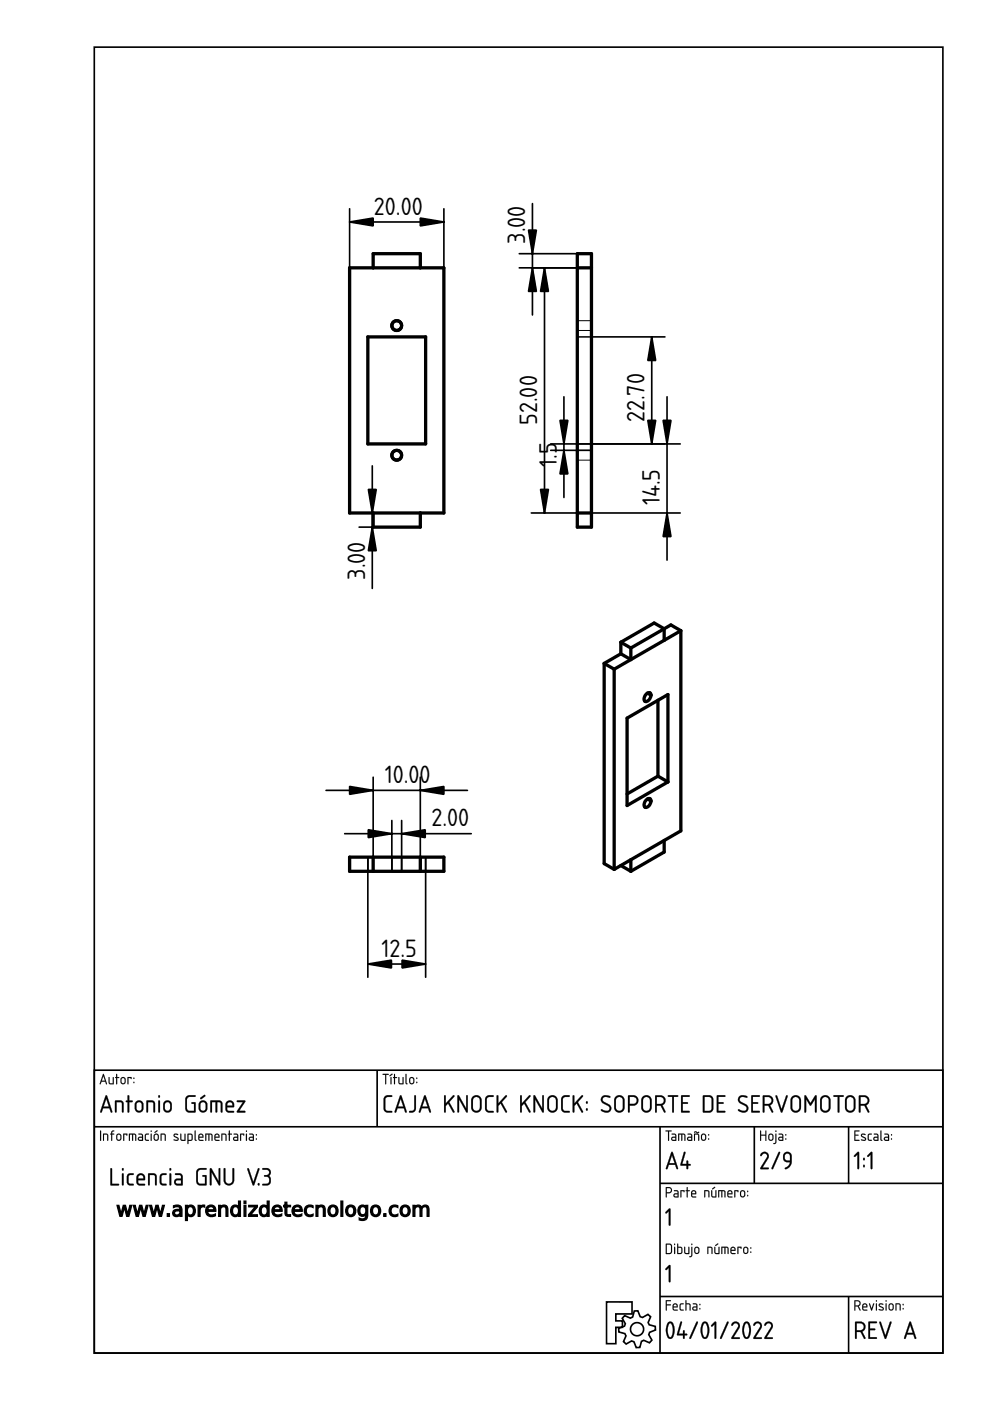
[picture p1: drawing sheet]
<svg xmlns="http://www.w3.org/2000/svg" width="210mm" height="297mm" viewBox="0 0 210 297" stroke-linecap="round" stroke-linejoin="round" font-family="sans-serif">
<defs><g id="words">
<g font-size="5">
<text x="79.3" y="45.5">20.00</text>
<text x="111.4" y="51.7" transform="rotate(-90 111.4 51.7)">3.00</text>
<text x="136.7" y="89.5" transform="rotate(-90 136.7 89.5)">22.70</text>
<text x="113.9" y="90.1" transform="rotate(-90 113.9 90.1)">52.00</text>
<text x="118" y="99" transform="rotate(-90 118 99)">1.5</text>
<text x="139.9" y="107.2" transform="rotate(-90 139.9 107.2)">14.5</text>
<text x="77.4" y="122.9" transform="rotate(-90 77.4 122.9)">3.00</text>
<text x="81.6" y="166.1">10.00</text>
<text x="91.5" y="175.2">2.00</text>
<text x="80.9" y="202.9">12.5</text>
</g>
</g></defs>
<g fill="none" stroke="#000" stroke-width=".35">
<path d="M20 10h179.9v276.9h-179.9zM74.1 56.8h20M74.1 44.3v64.5h20v-64.5M74.1 47.1h20M79.1 56.8v-3h10v3M78 71.4h12.2v22.7h-12.2zM78.9 98.8v26M79.1 108.8v3M89.1 108.8v3h-13M20 226.9h179.9v60h-179.9zM20 238.9h179.9M80 226.9v12"/>
<path d="M139.9 238.9v48M159.9 238.9v12M179.9 238.9v12M139.9 250.9h60M128.6 276h5.4v2.6h-3.4v1.5h1.4v1.3h-1.4v3.5h-2zM132.4 278.9l1.3 .6 .4-.3 .4-1.2 .7-.1 .5 1.3 .5 .1 1.2-.6 .6 .5-.6 1.2 .3 .5 1.2 .3 .1 .8-1.3 .5-.1 .5 .6 1.1-.5 .6-1.2-.5-.5 .2-.3 1.3h-.8l-.5-1.2-.5-.2-1.1 .7-.6-.6 .5-1.2-.2-.4-1.3-.4v-.8l1.2-.4 .2-.5-.7-1.2zM139.9 274.9h60M179.9 274.9v12"/>
<circle cx="84.1" cy="69" r="1.04"/>
<circle cx="84.1" cy="96.5" r="1.04"/>
<circle cx="135.1" cy="281.8" r="1.4"/>
</g>
<g fill="#000">
<path d="M141.8 256.3l.2-.1 .2 .2v3.3l-.2 .2-.2-.2v-2.9l-.5 .5-.2-.2zM141.8 268.3l.2-.1 .2 .2v3.3l-.2 .2-.2-.2v-2.9l-.5 .5-.2-.2z"/>
<path d="M21.8 227.7l.2 .1 .7 1.9-.1 .2-.3-.6h-.8l-.2 .6-.2-.1zM21.9 227.7l-.7 2.1h.2l.1-.5h.8l.3 .6 .1-.2-.7-1.9zM21.9 228.1l-.3 1h.7zM21.9 228.1l.4 1.1h-.7zM23 228.4l.2 .1 .1 1 .6 .2v-1.2l.2-.1v1.5h-.7l-.3-.1zM23.1 228.4v1.4l1 .1v-1.5l-.2 .1v1.2h-.4l-.3-.1v-1.1zM24.6 227.7l.2 .1v.6l.5 .1-.5 .1v1.2l-.1 .1-.1-.1v-1.2l-.2-.1 .2-.1zM24.7 227.7l-.1 .7-.2 .1 .2 .1 .1 1.3 .1-1.3 .5-.1-.5-.1v-.6zM25.9 228.6l-.1 .9 .5 .1 .1-.8-.2-.2zM25.9 228.6h.4l.2 .7a.36 .36 0 0 1-.4 .4 .36 .36 0 0 1-.4-.3zM25.7 228.5l.5-.2 .4 .4v.8l-.3 .4h-.4l-.3-.4v-.8zM25.8 228.5l-.2 .2v.6a.53 .53 0 0 0 .5 .6 .53 .53 0 0 0 .5-.5l-.1-.9-.4-.1zM27 228.4h.9l-.1 .4-.1-.2h-.5l.1 1.2-.2 .1-.1-.1zM27.1 228.4v1.5l.1-1.4h.5l.1 .3 .1-.4zM28.3 229.4h.2v.2h-.2zM28.3 229.4v.2h.2v-.2zM28.3 228.5h.2v.2h-.2zM28.3 228.5v.2h.2v-.2z"/>
<path d="M21.9 227.7l.1 .1 .7 1.9-.1 .2-.3-.6h-.8l-.2 .6-.2-.1zM21.9 228.1l-.3 1h.7zM23 228.4l.2 .1v1l.3 .2h.4v-1.2l.2-.1v1.5l-1-.1zM24.6 227.7l.2 .1v.6l.5 .1-.5 .1-.1 1.3-.1-1.3-.2-.1 .2-.1zM25.9 228.6l-.1 .8a.34 .34 0 0 0 .3 .3 .34 .34 0 0 0 .3-.4l-.1-.6zM25.7 228.5l.7-.1a.93 .93 0 0 1-.1 1.5h-.4a.96 .96 0 0 1-.2-1.4zM27.1 228.4h.8l-.1 .4-.1-.2h-.5l-.1 1.3zM28.3 229.4h.2v.2h-.2zM28.3 228.5h.2v.2h-.2z"/>
<path d="M22.4 232.2l.3 .1 1.1 3.3-.2 .3-.2-.2-.2-.7h-1.3l-.4 .9h-.2l-.1-.2zM22.4 232.3l-1.1 3.4 .1 .2 .2-.1 .2-.9h1.4l.4 1 .2-.3-1.1-3.2zM22.5 233l-.5 1.6h1.1zM22.5 232.9l.6 1.7h-1.2zM24.4 233.3h1.1l.5 .2a3.5 3.5 0 0 1 .2 2.3h-.3l-.1-.2-.1-1.8-1-.1v2v.1h-.3zM24.4 233.4v2.4l.3-.1v-2.1h.8l.4 .3v1.7l.1 .3 .2-.3v-1.2a.8 .8 0 0 0-.7-1.1zM27.1 232.2h.3v.2v.9h.6l.2 .2-.3 .2h-.5v2l-.2 .2-.2-.2v-2l-.3-.1-.1-.1 .1-.1 .3-.1zM27.1 232.3v1.1l-.4 .1 .4 .1v2.1l.1 .2 .2-.2v-2.1l.7-.1-.1-.1h-.6v-1zM29.1 233.8l-.1 .3v.9a.58 .58 0 0 0 .8 .4l.2-.5v-.9l-.5-.3zM29.1 233.8l.4-.2 .4 .2 .2 .3v.8a.59 .59 0 0 1-.6 .7 .59 .59 0 0 1-.6-.6v-.9zM28.9 233.5a.94 .94 0 0 1 1.5 .6 1.53 1.53 0 0 1-.3 1.6l-.6 .2-.6-.2a1.81 1.81 0 0 1 0-2.2zM28.9 233.5l-.3 .7a1.4 1.4 0 0 0 .5 1.6 .89 .89 0 0 0 1.3-.8v-1.1l-.3-.3-.6-.3zM31.1 233.3h1.1l.5 .2a3.5 3.5 0 0 1 .1 2.3h-.3v-.2l-.1-1.8-1-.1v2v.1h-.3zM31.1 233.4v2.4l.3-.1v-2.1h.8l.3 .3v1.7l.2 .3 .1-.3v-1.2a.8 .8 0 0 0-.6-1.1zM33.6 233.3h.3v.2v2.2l-.2 .2-.2-.2zM33.6 233.4v2.3l.1 .2 .2-.2v-2.2zM33.5 232.5a.26 .26 0 0 1 .5 0 .26 .26 0 0 1-.5 0zM33.6 232.3v.4h.3v-.4zM35.1 233.8l-.1 .3v.9a.58 .58 0 0 0 .8 .4l.3-.5-.1-.9-.5-.3zM35.1 233.8l.4-.2 .4 .2 .2 .3v.8a.59 .59 0 0 1-.5 .7 .59 .59 0 0 1-.7-.6v-.9zM34.9 233.5a.94 .94 0 0 1 1.6 .6 1.53 1.53 0 0 1-.4 1.6l-.6 .2-.6-.2a1.81 1.81 0 0 1 0-2.2zM35 233.5l-.4 .7a1.4 1.4 0 0 0 .5 1.6 .89 .89 0 0 0 1.3-.8v-1.1l-.2-.3-.7-.3zM39.5 232.4a1.87 1.87 0 0 1 1.8-.2h.2v.3l-1.4 .1-.4 .3v2l.3 .6h1.1v-1.5l-.3 .1-.2-.2 .1-.2h.8v2l-.2 .2h-1.4l-.5-.4-.1-2.4zM39.6 232.5l-.3 .6 .1 2.3 .5 .4h1.5v-2l-.7-.1-.1 .2 .6 .1v1.6l-1.3-.1-.3-.4v-1.9l.3-.6 1.4-.1h.1v-.2l-1.2-.1zM42.5 232.7l.8-.6 .2 .1v.2l-.7 .6h-.3zM42.5 232.7v.3h.2l.8-.6v-.2h-.2zM42.7 233.8l-.2 .3v.9a.58 .58 0 0 0 .9 .4l.2-.5-.1-.9-.4-.3zM42.7 233.8l.4-.2 .3 .2 .2 .3v.8a.59 .59 0 0 1-.5 .7 .59 .59 0 0 1-.6-.6v-.9zM42.5 233.5a.94 .94 0 0 1 1.5 .6 1.53 1.53 0 0 1-.3 1.6l-.7 .2-.6-.2a1.81 1.81 0 0 1 .1-2.2zM42.5 233.5l-.3 .7a1.4 1.4 0 0 0 .4 1.6 .89 .89 0 0 0 1.3-.8v-1.1l-.2-.3-.7-.3zM44.6 233.3h1.8l.5 .2a3 3 0 0 1 .2 2.4l-.3-.1v-.1l-.1-1.9-.6-.1v2l-.2 .2-.2-.2v-2h-.8l.1 2-.1 .2h-.3zM44.7 233.4v2.4l.2-.1v-2.1h.8l.1 2.2h.2v-.1v-2.1l.6 .1 .2 .2v1.8l.2 .2 .1-.2v-1.3a.81 .81 0 0 0-.7-1.1zM48.3 233.9l-.1 .5h1.1l-.1-.5a.61 .61 0 0 0-.9 0zM48.3 233.9a.59 .59 0 0 1 .7-.2 .59 .59 0 0 1 .3 .7h-1.2zM48.1 233.5a.94 .94 0 0 1 1.3 0 .94 .94 0 0 1 .1 1.3h-1.3l.1 .7h1.1l.3 .2-.3 .2h-.9a.92 .92 0 0 1-.7-1.2 1.08 1.08 0 0 1 .3-1.2zM48.1 233.6a2.22 2.22 0 0 0-.1 2.1l.5 .2h.9l.2-.2-.2-.1-1.1-.1-.2-.4v-.4h1.5v-.7l-.2-.4-.7-.3zM50.2 233.3h1.8v.3l-1.3 1.9h1.1l.2 .1v.3h-1.8v-.4l1.3-1.8h-1.1l-.2-.1zM50.3 233.4l.1 .2h1.2l-1.3 2v.2h1.7l-.2-.3h-1.1l1.3-1.9v-.2z"/>
<path d="M22.4 232.2l.3 .1 1.1 3.3-.2 .3-.4-.9h-1.3l-.4 .9-.3-.2zM22.5 233l-.5 1.6h1.1zM24.4 233.4a1.44 1.44 0 0 1 1.8 .4v1.8l-.2 .3-.1-.3-.1-1.7-.3-.2h-.8v2l-.1 .2a3.9 3.9 0 0 1-.2-2.5zM27.1 232.3h.2l.1 .1v.9h.6l.1 .2-.2 .2h-.5v2l-.2 .2-.2-.2v-2l-.3-.2 .3-.2zM29.1 233.8l-.2 .3v.9a.57 .57 0 0 0 .6 .5 .57 .57 0 0 0 .6-.6l-.1-.8-.1-.3-.4-.1zM28.9 233.5a.92 .92 0 0 1 1.5 .6 1.51 1.51 0 0 1-.3 1.6 .92 .92 0 0 1-1 .1 .92 .92 0 0 1-.5-.8v-1.1zM31.1 233.4a1.44 1.44 0 0 1 1.8 .4v1.8l-.2 .3-.2-.3v-1.7l-.3-.2h-.8v2l-.2 .2a3.9 3.9 0 0 1-.1-2.5zM33.6 233.4h.3v.1v2.2l-.2 .2-.1-.2zM33.5 232.5a.25 .25 0 0 1 .5 0 .25 .25 0 0 1-.5 0zM35.1 233.8l-.1 .3-.1 .9a.57 .57 0 0 0 .7 .5 .57 .57 0 0 0 .5-.6v-.8l-.2-.3-.4-.1zM34.9 233.5a.92 .92 0 0 1 1.5 .6 1.51 1.51 0 0 1-.3 1.6 .92 .92 0 0 1-1 .1 .92 .92 0 0 1-.5-.8v-1.1zM39.6 232.5l.6-.3h1.2v.3l-.1 .1h-1.4l-.3 .6v1.9l.4 .4h1.1v-1.5h-.3l-.2-.1 .1-.2h.7v2.1l-1.5 .1-.5-.4-.1-2.4zM42.5 232.7l.8-.5h.2v.2l-.8 .6h-.2zM42.7 233.8l-.2 .3v.9a.57 .57 0 0 0 .6 .5 .57 .57 0 0 0 .5-.6v-.8l-.2-.3-.3-.1zM42.5 233.5a.92 .92 0 0 1 1.5 .6 1.51 1.51 0 0 1-.3 1.6 .92 .92 0 0 1-1 .1 .92 .92 0 0 1-.6-.8l.1-1.1zM44.7 233.3h1.7a.84 .84 0 0 1 .8 1.1v1.3l-.2 .2-.2-.2v-1.8l-.2-.2h-.5v2l-.1 .1h-.3v-2.1h-.8v2v.1h-.3zM48.3 233.9l-.1 .5h1.1a.58 .58 0 0 0-.3-.7 .58 .58 0 0 0-.7 .2zM48.1 233.5a.92 .92 0 0 1 1.2 .1 .92 .92 0 0 1 .2 1.2h-1.3l.1 .7h1.1l.2 .2-.2 .2h-.9a.89 .89 0 0 1-.7-1.2 1.14 1.14 0 0 1 .3-1.2zM50.3 233.3h1.7v.3l-1.3 1.9h1.1l.2 .1v.3l-1.7-.1v-.2l1.2-1.9h-1.1l-.1-.1z"/>
<path d="M81.1 227.7h1.2l.1 .1-.5 .1v1.9l-.1 .1-.1-.1v-1.9h-.6zM81.2 227.7v.2h.5l.1 2 .1-2 .5-.1zM82.6 228l.6-.3v.1l-.5 .4h-.1zM82.6 228v.2h.2l.4-.5zM82.8 228.4l.2 .1v1.3l-.1 .1-.1-.1zM82.8 228.4l.1 1.5 .1-1.4zM83.6 227.7l.2 .1-.1 .6 .5 .1-.5 .1 .1 1.2-.2 .1-.1-.1v-1.2l-.2-.1 .2-.1zM83.6 227.7v.7l-.3 .1 .3 .1v1.3l.1-1.3 .5-.1-.5-.1v-.6zM84.5 228.4l.2 .1v1l.6 .2v-1.2l.2-.1v1.5h-.6l-.3-.1zM84.5 228.4l.1 1.4 .9 .1v-1.5l-.1 .1v1.2h-.5l-.2-.1v-1.1zM86 227.7l.2 .1v1.7l.2 .3-.1 .1-.3-.3zM86 227.7v1.9l.1 .2 .2 .1-.1-2.1zM87.1 228.6l-.1 .9 .5 .1 .1-.8-.2-.2zM87.1 228.6h.4l.2 .7a.36 .36 0 0 1-.4 .4 .36 .36 0 0 1-.4-.3zM86.9 228.5a.55 .55 0 0 1 .6-.1 .55 .55 0 0 1 .4 .4l-.1 .8-.3 .3h-.4l-.4-.6 .1-.6zM87 228.5l-.2 .2v.6a.53 .53 0 0 0 .5 .6 .53 .53 0 0 0 .5-.5l-.1-.9-.4-.1zM88.3 229.4h.2v.2h-.2zM88.3 229.4v.2h.1v-.2zM88.3 228.5h.2v.2h-.2zM88.3 228.5v.2h.1v-.2z"/>
<path d="M81.1 227.7l1.3 .1-.5 .1-.1 2-.1-2h-.6zM82.6 228l.6-.3-.5 .5zM82.8 228.4l.2 .1-.1 1.4zM83.6 227.7l.1 .1v.6l.5 .1-.5 .1-.1 1.3-.1-1.3-.2-.1 .2-.1zM84.5 228.4l.2 .1v1l.2 .2h.5v-1.2l.1-.1v1.5l-.9-.1zM86 227.7l.2 .1v1.7l.2 .3-.1 .1-.3-.3zM87.1 228.6l-.1 .8a.34 .34 0 0 0 .3 .3 .34 .34 0 0 0 .3-.4l-.1-.6zM86.9 228.5l.7-.1a.93 .93 0 0 1-.1 1.5h-.4a.96 .96 0 0 1-.2-1.4zM88.3 229.4h.1v.2h-.1zM88.3 228.5h.1l.1 .2h-.2z"/>
<path d="M81.6 232.5a1.46 1.46 0 0 1 1.6-.1l-.2 .2h-1l-.3 .5 .1 2.2 .4 .2 .9 .1-.1 .3h-1.1l-.5-.5-.1-2.3zM84.9 232.2l.2 .1 1.1 3.3-.1 .3-.5-.9h-1.3l-.4 .9-.2-.2zM85 233l-.6 1.6h1.1zM87.9 232.3h.2l.1 .1v2.6a.91 .91 0 0 1-.5 .8 .91 .91 0 0 1-1-.1l.2-.2a.66 .66 0 0 0 .9-.5zM90 232.2l.3 .1 1.1 3.3-.2 .3-.4-.9h-1.4l-.3 .9-.3-.2zM90.1 233l-.6 1.6h1.2zM94.2 232.3l.3 .1v1.6l1.5-1.7 .2-.1 .1 .1-1 1.4 1 1.9a.18 .18 0 0 1 0 .3 .18 .18 0 0 1-.3-.1l-1-1.8-.5 .5v1.3h-.3zM97 232.3h.3l1.5 2.7v-2.6l.1-.2h.2v3.6h-.3l-1.5-2.7v2.6v.1h-.3zM100.5 232.8l-.2 .5v1.6a.75 .75 0 0 0 .7 .6 .75 .75 0 0 0 .8-.7v-1.5a.75 .75 0 0 0-.5-.7 .75 .75 0 0 0-.8 .2zM100.2 232.5a1.1 1.1 0 0 1 1.2-.2 1.1 1.1 0 0 1 .7 1v1.5a1.1 1.1 0 0 1-1.1 1.1 1.1 1.1 0 0 1-1.1-1v-1.9zM103.1 232.5a1.46 1.46 0 0 1 1.6-.1l-.2 .2h-1l-.3 .5 .1 2.2 .4 .2 .9 .1-.1 .3h-1l-.6-.5-.1-2.3zM105.3 232.3l.3 .1v1.6l1.6-1.7 .1-.1 .2 .1-1.1 1.4 1.1 1.9a.18 .18 0 0 1-.1 .3 .18 .18 0 0 1-.2-.1l-1.1-1.8-.4 .5-.1 1.3h-.3zM110.3 232.3l.3 .1v1.6l1.5-1.7 .2-.1 .2 .1-1.1 1.4 1 1.9a.18 .18 0 0 1 0 .3 .18 .18 0 0 1-.3-.1l-1-1.8-.5 .5v1.3h-.3zM113.1 232.3h.4l1.5 2.7v-2.6v-.2h.3v3.6h-.3l-1.5-2.7v2.6l-.1 .1h-.3zM116.6 232.8l-.2 .5v1.6a.75 .75 0 0 0 .8 .6 .75 .75 0 0 0 .7-.7v-1.5a.75 .75 0 0 0-.5-.7 .75 .75 0 0 0-.8 .2zM116.4 232.5a1.1 1.1 0 0 1 1.2-.2 1.1 1.1 0 0 1 .6 1v1.5a1.1 1.1 0 0 1-1 1.1 1.1 1.1 0 0 1-1.2-1l.1-1.9zM119.3 232.5a1.46 1.46 0 0 1 1.5-.1l-.2 .2h-1l-.3 .5 .1 2.2 .4 .2 1 .1-.2 .3h-1l-.5-.5-.1-2.3zM121.5 232.3l.3 .1v1.6l1.5-1.7 .1-.1 .2 .1-1.1 1.4 1.1 1.9a.18 .18 0 0 1-.1 .3 .18 .18 0 0 1-.2-.1l-1-1.8-.5 .5-.1 1.3h-.2zM124.3 235h.3v.4h-.3zM124.3 233.6h.3v.4l-.3-.1zM127.7 232.5a1.41 1.41 0 0 1 1.7 .1l-.2 .1a.92 .92 0 0 0-1.4 .5l.3 .5a1.9 1.9 0 0 1 1.5 1 1.07 1.07 0 0 1-.6 1.1 1.07 1.07 0 0 1-1.2-.1l-.4-.2 .2-.3a1.19 1.19 0 0 0 1.6 0 .58 .58 0 0 0-.3-.8l-1.4-.8-.1-.5zM130.8 232.8l-.2 .5v1.6a.75 .75 0 0 0 .8 .6 .75 .75 0 0 0 .7-.7v-1.5a.75 .75 0 0 0-.5-.7 .75 .75 0 0 0-.8 .2zM130.5 232.5a1.1 1.1 0 0 1 1.2-.2 1.1 1.1 0 0 1 .7 1v1.5a1.1 1.1 0 0 1-1 1.1 1.1 1.1 0 0 1-1.2-1l.1-1.9zM133.5 232.6v1.5h.8a.75 .75 0 0 0 .7-.8 .75 .75 0 0 0-.8-.7zM133.2 232.3l.2-.1a1.69 1.69 0 0 1 1.7 .4 1.1 1.1 0 0 1 .2 1.1 1.1 1.1 0 0 1-1 .7h-.8v1.3v.1h-.3zM136.6 232.8l-.3 .5v1.6a.75 .75 0 0 0 .8 .6 .75 .75 0 0 0 .7-.7v-1.5a.75 .75 0 0 0-.4-.7 .75 .75 0 0 0-.8 .2zM136.3 232.5a1.1 1.1 0 0 1 1.2-.2 1.1 1.1 0 0 1 .7 1v1.5a1.1 1.1 0 0 1-1.1 1.1 1.1 1.1 0 0 1-1.1-1v-1.9zM139.3 232.6v1.5a1.06 1.06 0 0 0 1.5-.8l-.1-.3-.5-.4zM138.9 232.3l.2-.1a1.71 1.71 0 0 1 1.8 .4 1.12 1.12 0 0 1-.5 1.7l.7 1.3v.3l-.3-.1-.7-1.4h-.8v1.3l-.1 .2-.3-.1zM141.7 232.2h1.9l.2 .2-.2 .2h-.7v3.1l-.2 .2-.2-.2v-3.1l-.9-.1zM144.5 232.2h1.7v.3l-.2 .1h-1.2v1.1h.9l.2 .2-.2 .1h-.9v1.5h1.3l.1 .1v.2h-1.8zM149.4 232.6v2.9h1.2l.3-.5-.1-2.1-.3-.3zM149.1 232.3l1.5-.1 .6 .7v2.4l-.6 .6-1.5-.1zM152 232.2h1.8v.3l-.2 .1h-1.3v1.1h1l.1 .2-.1 .1h-1v1.5h1.3l.2 .1v.2h-1.8zM156.7 232.5a1.41 1.41 0 0 1 1.8 .1l-.2 .1a.92 .92 0 0 0-1.5 .5l.4 .5a1.9 1.9 0 0 1 1.4 1 1.07 1.07 0 0 1-.5 1.1 1.07 1.07 0 0 1-1.2-.1l-.4-.2 .1-.3a1.19 1.19 0 0 0 1.7 0 .58 .58 0 0 0-.4-.8l-1.3-.8-.1-.5zM159.3 232.2h1.8v.3l-.2 .1h-1.3v1.1h1l.2 .2-.2 .1h-1v1.5h1.3l.2 .1v.2h-1.8zM162.1 232.6v1.5a1.06 1.06 0 0 0 1.5-.8l-.1-.3-.4-.4zM161.8 232.3l.1-.1a1.71 1.71 0 0 1 1.8 .4 1.12 1.12 0 0 1-.4 1.7l.6 1.3v.3l-.3-.1-.7-1.4h-.8v1.3l-.1 .2-.2-.1zM164.5 232.3l.3 .1 .9 2.8 1-2.8 .3-.1-1.2 3.6-.3-.2zM168.2 232.8l-.2 .5v1.6a.75 .75 0 0 0 .8 .6 .75 .75 0 0 0 .7-.7v-1.5a.75 .75 0 0 0-.5-.7 .75 .75 0 0 0-.8 .2zM167.9 232.5a1.1 1.1 0 0 1 1.2-.2 1.1 1.1 0 0 1 .7 1v1.5a1.1 1.1 0 0 1-1 1.1 1.1 1.1 0 0 1-1.2-1l.1-1.9zM170.6 232.3h.3l.9 1.6 1-1.6h.3v3.5h-.3v-.1v-2.7l-1 1.4-.9-1.4v2.7v.1h-.3zM174.5 232.8l-.3 .5v1.6a.75 .75 0 0 0 .8 .6 .75 .75 0 0 0 .7-.7v-1.5a.75 .75 0 0 0-.4-.7 .75 .75 0 0 0-.8 .2zM174.2 232.5a1.1 1.1 0 0 1 1.2-.2 1.1 1.1 0 0 1 .7 1v1.5a1.1 1.1 0 0 1-1.1 1.1 1.1 1.1 0 0 1-1.1-1v-1.9zM176.7 232.2h2l.2 .2-.2 .2h-.7v3.1l-.2 .2-.2-.2v-3.1l-.9-.1zM179.8 232.8l-.3 .5v1.6a.75 .75 0 0 0 .8 .6 .75 .75 0 0 0 .7-.7v-1.5a.75 .75 0 0 0-.4-.7 .75 .75 0 0 0-.8 .2zM179.5 232.5a1.1 1.1 0 0 1 1.2-.2 1.1 1.1 0 0 1 .7 1v1.5a1.1 1.1 0 0 1-1.1 1.1 1.1 1.1 0 0 1-1.1-1v-1.9zM182.5 232.6v1.5a1.06 1.06 0 0 0 1.5-.8l-.1-.3-.5-.4zM182.2 232.3l.1-.1a1.71 1.71 0 0 1 1.8 .4 1.12 1.12 0 0 1-.5 1.7l.7 1.3v.3l-.3-.1-.7-1.4h-.8v1.3l-.1 .2-.3-.1z"/>
<path d="M81.6 232.4l.4-.2h1.1v.3l-1.1 .1-.3 .3v2.1l.1 .4 1.3 .2v.3h-1.2l-.5-.5-.1-2.3zM81.6 232.5l-.2 .6v2.3l.5 .4 1.1 .1 .1-.3h-.9l-.5-.3v-2.2l.3-.5 1-.1 .1-.1a1.48 1.48 0 0 0-1.5 .1zM84.8 232.2l.4 .1 1 3.3-.1 .3-.2-.2-.3-.7h-1.3l-.3 .9h-.3l-.1-.2zM84.9 232.3l-1.2 3.4 .1 .2 .2-.1 .3-.9h1.4l.4 1 .1-.3-1.1-3.2zM84.9 233l-.5 1.6h1.1zM85 232.9l.6 1.7h-1.2zM87.9 232.2h.3v.2v2.6a.92 .92 0 0 1-.5 .8 .92 .92 0 0 1-1-.1l.2-.2a.63 .63 0 0 0 .9-.5zM87.9 232.3l-.1 2.9-.2 .3-.8 .2a.89 .89 0 0 0 1.4-.7v-2.6zM90 232.2l.3 .1 1.1 3.3-.2 .3-.2-.2-.2-.7h-1.4l-.3 .9h-.3v-.2zM90 232.3l-1.2 3.4 .2 .2 .2-.1 .2-.9h1.4l.4 1 .1-.3-1.1-3.2zM90.1 233l-.6 1.6h1.2zM90.1 232.9l.6 1.7h-1.2zM94.2 232.2h.3v.2v1.6l1.5-1.7a.21 .21 0 0 1 .3-.1 .21 .21 0 0 1 0 .4l-1 1.1 1.1 2.1-.2 .1-.2-.1-1-1.8-.5 .5v1.2l-.2 .2-.2-.2zM94.2 232.3v3.5h.3v-.1v-1.2l.5-.6 1 1.9 .2 .1 .1-.3-1.1-1.9 1.1-1.2v-.2h-.3l-1.5 1.7v-1.6zM97 232.2l.4 .1 1.4 2.7v-2.6l.1-.2h.3v3.6h-.4l-1.4-2.7v2.6l-.1 .1h-.3zM97 232.3v3.5l.3-.1v-2.7l1.6 2.7 .2 .1v-3.5l-.2 .1v2.7l-1.6-2.8zM100.5 232.8l-.2 .5v1.6l.4 .5 .5 .1 .4-.3 .1-1.9a.73 .73 0 0 0-.4-.6 .73 .73 0 0 0-.8 .1zM100.5 232.7v.1a.68 .68 0 0 1 1-.1l.3 .4v1.7a.77 .77 0 0 1-.8 .8 .77 .77 0 0 1-.8-.7v-1.6zM100.2 232.5l.8-.3 .8 .3 .3 .5v1.8a1.13 1.13 0 0 1-1.1 1.1 1.13 1.13 0 0 1-1.1-1v-1.9zM100.2 232.5l-.3 .7v1.7l.3 .7a1.18 1.18 0 0 0 1.6 0l.3-.5v-1.8a1.1 1.1 0 0 0-.7-1 1.1 1.1 0 0 0-1.2 .2zM103.1 232.4l.4-.2h1.1v.3l-1 .1-.3 .3-.1 2.1 .2 .4 1.3 .2v.3h-1.3l-.5-.5-.1-2.3zM103.2 232.5l-.3 .6 .1 2.3 .5 .4 1 .1 .1-.3h-.9l-.5-.3v-2.2l.3-.5 1-.1 .2-.1a1.48 1.48 0 0 0-1.5 .1zM105.3 232.2h.3l.1 .2-.1 1.6 1.5-1.7a.21 .21 0 0 1 .4-.1 .21 .21 0 0 1-.1 .4l-1 1.1 1.1 2.1-.2 .1-.2-.1-1-1.8-.4 .5v1.2l-.2 .2-.2-.2zM105.4 232.3v3.5h.2v-.1v-1.2l.5-.6 1.1 1.9 .2 .1 .1-.3-1.1-1.9 1-1.2v-.2h-.2l-1.6 1.7v-1.6zM110.3 232.2h.3l.1 .2-.1 1.6 1.5-1.7a.21 .21 0 0 1 .4-.1 .21 .21 0 0 1-.1 .4l-1 1.1 1.1 2.1-.2 .1-.2-.1-1-1.8-.5 .5 .1 1.2-.2 .2-.2-.2zM110.3 232.3v3.5h.3v-.1v-1.2l.5-.6 1.1 1.9 .2 .1v-.3l-1-1.9 1-1.2v-.2h-.3l-1.5 1.7v-1.6zM113.1 232.2l.4 .1 1.5 2.7-.1-2.6 .1-.2h.3v3.6h-.4l-1.4-2.7v2.6l-.1 .1h-.3zM113.2 232.3v3.5l.2-.1v-2.7l1.6 2.7 .2 .1v-3.5l-.2 .1v2.7l-1.5-2.8zM116.7 232.8l-.3 .5v1.6l.4 .5 .5 .1 .4-.3 .2-1.9a.73 .73 0 0 0-.5-.6 .73 .73 0 0 0-.7 .1zM116.6 232.7v.1a.68 .68 0 0 1 1-.1l.3 .4v1.7a.77 .77 0 0 1-.7 .8 .77 .77 0 0 1-.8-.7v-1.6zM116.3 232.5l.8-.3 .8 .3 .3 .5 .1 1.8a1.13 1.13 0 0 1-1.1 1.1 1.13 1.13 0 0 1-1.2-1v-1.9zM116.4 232.5l-.3 .7v1.7l.3 .7a1.18 1.18 0 0 0 1.5 0l.3-.5v-1.8a1.1 1.1 0 0 0-.7-1 1.1 1.1 0 0 0-1.1 .2zM119.2 232.4l.4-.2h1.2v.3l-1.1 .1-.3 .3v2.1l.1 .4 1.3 .2v.3h-1.2l-.6-.5-.1-2.3zM119.3 232.5l-.3 .6 .1 2.3 .5 .4 1 .1 .2-.3h-1l-.4-.3-.1-2.2 .3-.5 1-.1 .2-.1a1.48 1.48 0 0 0-1.5 .1zM121.4 232.2h.3l.1 .2v1.6l1.5-1.7a.21 .21 0 0 1 .3-.1 .21 .21 0 0 1 0 .4l-1.1 1.1 1.1 2.1-.2 .1-.1-.1-1-1.8-.5 .5v1.2l-.2 .2-.2-.2zM121.5 232.3v3.5h.2l.1-.1v-1.2l.5-.6 1 1.9 .2 .1 .1-.3-1.1-1.9 1-1.2 .1-.2h-.3l-1.6 1.7v-1.6zM124.3 235l.3 .1-.1 .4-.2-.1zM124.3 235v.4h.2v-.4zM124.2 233.8a.26 .26 0 0 1 .5 0 .26 .26 0 0 1-.5 0zM124.3 233.6v.3h.3v-.3zM127.6 232.5a1.41 1.41 0 0 1 1.8 .1l-.2 .2a.91 .91 0 0 0-1.4 .4l.3 .4a1.92 1.92 0 0 1 1.5 1.1v.5l-.3 .5a1.47 1.47 0 0 1-1.9-.4l.2-.1 1.1 .3h.3l.2-.3a.55 .55 0 0 0-.3-.7l-1.4-.9-.1-.5zM127.7 232.5a.91 .91 0 0 0 .2 1.5l1 .4a.64 .64 0 0 1 .3 1 .64 .64 0 0 1-1 .1l-.6-.3-.2 .1 .2 .2a1.13 1.13 0 0 0 1.3 .4 1.13 1.13 0 0 0 .6-1.2l-.5-.6-.9-.4a.56 .56 0 0 1-.2-.9l.2-.2 1.1 .1 .2-.1-.2-.2-.9-.2zM130.8 232.8l-.2 .5v1.6l.4 .5 .5 .1 .4-.3 .1-1.9a.73 .73 0 0 0-.4-.6 .73 .73 0 0 0-.8 .1zM130.8 232.7v.1a.68 .68 0 0 1 1-.1l.3 .4v1.7a.77 .77 0 0 1-.7 .8 .77 .77 0 0 1-.8-.7v-1.6zM130.5 232.5l.8-.3 .8 .3 .3 .5v1.8a1.13 1.13 0 0 1-1 1.1 1.13 1.13 0 0 1-1.2-1v-1.9zM130.5 232.5l-.3 .7v1.7l.3 .7a1.18 1.18 0 0 0 1.6 0l.3-.5v-1.8a1.1 1.1 0 0 0-.7-1 1.1 1.1 0 0 0-1.2 .2zM133.5 232.6v1.5l.8-.1a.72 .72 0 0 0 .7-.7 .72 .72 0 0 0-.8-.7zM133.5 232.5h.7a.77 .77 0 0 1 .8 .8 .77 .77 0 0 1-.7 .8h-.8zM133.2 232.2h.2a1.72 1.72 0 0 1 1.7 .4 1.11 1.11 0 0 1 .2 1.2 1.11 1.11 0 0 1-1 .6h-.8v1.3v.2h-.3zM133.2 232.3v3.4l.1 .2 .2-.2v-1.3a1.49 1.49 0 0 0 1.6-.5h.1a1.1 1.1 0 0 0-.9-1.7zM136.6 232.8l-.3 .5v1.6l.4 .5 .5 .1 .5-.3 .1-1.9a.73 .73 0 0 0-.4-.6 .73 .73 0 0 0-.8 .1zM136.6 232.7v.1a.68 .68 0 0 1 1-.1l.2 .4v1.7a.77 .77 0 0 1-.7 .8 .77 .77 0 0 1-.8-.7v-1.6zM136.3 232.5l.8-.3 .7 .3 .4 .5v1.8a1.13 1.13 0 0 1-1.1 1.1 1.13 1.13 0 0 1-1.2-1l.1-1.9zM136.3 232.5l-.3 .7v1.7l.3 .7a1.18 1.18 0 0 0 1.5 0l.3-.5v-1.8a1.1 1.1 0 0 0-.6-1 1.1 1.1 0 0 0-1.2 .2zM139.3 232.6v1.5l.9-.1 .4-.2a.74 .74 0 0 0 .1-.7 .74 .74 0 0 0-.6-.5zM139.2 232.6h1l.3 .2a.8 .8 0 0 1 .1 1 .8 .8 0 0 1-1 .3h-.4zM138.9 232.3l.2-.1a1.67 1.67 0 0 1 1.9 .6 1.12 1.12 0 0 1-.6 1.5l.7 1.3v.3l-.4-.1-.6-1.4h-.8v1.3l-.1 .2h-.3zM139 232.3l-.1 3.4 .2 .2 .1-.2v-1.3h.9l.7 1.3 .2 .1 .1-.2-.7-1.3 .6-.5 .1-.6-.3-.6a1.71 1.71 0 0 0-1.8-.3zM141.6 232.2h2l.2 .2-.2 .2h-.7v3.1l-.2 .2-.2-.2v-3.1l-.9-.1zM141.7 232.3v.2h.8v3.2l.2 .2 .2-.2v-3.2h.7l.2-.1-.2-.2zM144.4 232.2h1.8v.3l-.2 .1h-1.2v1.1h.9l.2 .2-.2 .2-.9-.1v1.5h1.3l.1 .1v.3h-1.8zM144.5 232.3v3.5h1.7l-.1-.2h-1.4v-1.6h1l.2-.1-.2-.2h-1v-1.2h1.3l.2-.2zM149.4 232.6v2.9h1.2l.3-.5-.1-2.1-.3-.3zM149.4 232.5l1.1 .1 .3 .2v2.5a1.67 1.67 0 0 1-1.4 .3zM149.1 232.2h1.5l.4 .3 .2 .4v2.4l-.6 .6h-1.6zM149.1 232.3v3.5h1.5l.6-.5v-2.4l-.6-.6zM152 232.2h1.8v.3l-.2 .1h-1.3v1.1h1l.2 .2-.2 .2-1-.1v1.5h1.3l.2 .1v.3h-1.8zM152 232.3v3.5h1.7l-.1-.2h-1.3v-1.6h1l.1-.1-.1-.2h-1v-1.2h1.3l.1-.2zM156.7 232.5a1.41 1.41 0 0 1 1.8 .1l-.2 .2a.91 .91 0 0 0-1.5 .4l.4 .4a1.92 1.92 0 0 1 1.5 1.1v.5l-.3 .5a1.47 1.47 0 0 1-2-.4l.2-.1 1.1 .3h.3l.3-.3a.55 .55 0 0 0-.4-.7l-1.3-.9-.2-.5zM156.7 232.5a.91 .91 0 0 0 .3 1.5l.9 .4a.64 .64 0 0 1 .3 1 .64 .64 0 0 1-1 .1l-.6-.3-.1 .1 .1 .2a1.13 1.13 0 0 0 1.3 .4 1.13 1.13 0 0 0 .7-1.2l-.5-.6-.9-.4a.56 .56 0 0 1-.3-.9l.3-.2 1.1 .1 .2-.1-.2-.2-.9-.2zM159.3 232.2h1.8v.3l-.2 .1h-1.3v1.1h1l.2 .2-.2 .2-1-.1v1.5h1.3l.2 .1v.3h-1.8zM159.4 232.3l-.1 3.5h1.8l-.2-.2h-1.3v-1.6h1l.1-.1-.1-.2h-1v-1.2h1.3l.2-.2zM162.1 232.6v1.5l.9-.1 .4-.2a.74 .74 0 0 0 .1-.7 .74 .74 0 0 0-.6-.5zM162.1 232.6h1l.3 .2a.8 .8 0 0 1 0 1 .8 .8 0 0 1-1 .3h-.3zM161.8 232.3l.1-.1a1.67 1.67 0 0 1 2 .6 1.12 1.12 0 0 1-.6 1.5l.6 1.3v.3l-.3-.1-.7-1.4h-.8v1.3v.2h-.3zM161.8 232.3v3.4l.1 .2 .2-.2v-1.3h.8l.7 1.3 .3 .1v-.2l-.7-1.3 .6-.5 .1-.6-.2-.6a1.71 1.71 0 0 0-1.9-.3zM164.5 232.2l.3 .2 .9 2.8 .9-2.8 .4-.2v.3l-1.2 3.4-.3-.2zM164.5 232.3l1 3.4 .3 .1 1.1-3.5-.2 .1-1 2.8-.9-2.8zM168.2 232.8l-.2 .5v1.6l.4 .5 .5 .1 .4-.3 .1-1.9a.73 .73 0 0 0-.4-.6 .73 .73 0 0 0-.8 .1zM168.2 232.7v.1a.68 .68 0 0 1 1-.1l.3 .4v1.7a.77 .77 0 0 1-.7 .8 .77 .77 0 0 1-.8-.7v-1.6zM167.9 232.5l.8-.3 .8 .3 .3 .5v1.8a1.13 1.13 0 0 1-1 1.1 1.13 1.13 0 0 1-1.2-1v-1.9zM167.9 232.5l-.3 .7v1.7l.3 .7a1.18 1.18 0 0 0 1.6 0l.3-.5v-1.8a1.1 1.1 0 0 0-.7-1 1.1 1.1 0 0 0-1.2 .2zM170.6 232.2l.3 .1 .9 1.6 1-1.6 .3-.1v3.7h-.3v-.2v-2.7l-1 1.5-.9-1.4v2.6v.2h-.3zM170.6 232.3v3.5h.3v-.1v-2.7l.9 1.4 1-1.5v2.8l.1 .1h.2v-3.5h-.3l-1 1.6-.9-1.6zM174.5 232.8l-.2 .5v1.6l.3 .5 .5 .1 .5-.3 .1-1.9a.73 .73 0 0 0-.4-.6 .73 .73 0 0 0-.8 .1zM174.5 232.7v.1a.68 .68 0 0 1 1-.1l.2 .4 .1 1.7a.77 .77 0 0 1-.8 .8 .77 .77 0 0 1-.8-.7v-1.6zM174.2 232.5l.8-.3 .8 .3 .3 .5v1.8a1.13 1.13 0 0 1-1.1 1.1 1.13 1.13 0 0 1-1.1-1v-1.9zM174.2 232.5l-.3 .7v1.7l.3 .7a1.18 1.18 0 0 0 1.6 0l.2-.5 .1-1.8a1.1 1.1 0 0 0-.7-1 1.1 1.1 0 0 0-1.2 .2zM176.7 232.2h2l.2 .2-.2 .2h-.7v3.1l-.2 .2-.2-.2v-3.1l-.9-.1zM176.8 232.3v.2h.8v3.2l.2 .2 .1-.2v-3.2h.8l.2-.1-.2-.2zM179.8 232.8l-.2 .5v1.6l.3 .5 .5 .1 .5-.3 .1-1.9a.73 .73 0 0 0-.4-.6 .73 .73 0 0 0-.8 .1zM179.8 232.7v.1a.68 .68 0 0 1 1-.1l.2 .4v1.7a.77 .77 0 0 1-.7 .8 .77 .77 0 0 1-.8-.7v-1.6zM179.5 232.5l.8-.3 .8 .3 .3 .5v1.8a1.13 1.13 0 0 1-1.1 1.1 1.13 1.13 0 0 1-1.2-1l.1-1.9zM179.5 232.5l-.3 .7v1.7l.3 .7a1.18 1.18 0 0 0 1.5 0l.3-.5v-1.8a1.1 1.1 0 0 0-.6-1 1.1 1.1 0 0 0-1.2 .2zM182.5 232.6v1.5l.9-.1 .4-.2a.74 .74 0 0 0 .1-.7 .74 .74 0 0 0-.6-.5zM182.4 232.6h1l.4 .2a.8 .8 0 0 1 0 1 .8 .8 0 0 1-1 .3h-.4zM182.1 232.3l.2-.1a1.67 1.67 0 0 1 1.9 .6 1.12 1.12 0 0 1-.6 1.5l.7 1.3v.3l-.4-.1-.6-1.4h-.8v1.3l-.1 .2h-.3zM182.2 232.3l-.1 3.4 .2 .2 .1-.2v-1.3h.9l.7 1.3 .2 .1 .1-.2-.7-1.3 .6-.5 .1-.6-.2-.6a1.71 1.71 0 0 0-1.9-.3z"/>
<path d="M141.1 239.7h1.2l.1 .1-.5 .1v1.9l-.2 .1-.1-.1v-1.9h-.5zM141.1 239.7v.2h.6v2l.1-2 .6-.1zM142.6 241.3l.1 .3 .5 .1v-.5zM142.6 241.3l.6-.1v.5l-.6-.1zM142.4 240.4h.7l.3 .4v1.1h-.7a.46 .46 0 0 1-.4-.5 .46 .46 0 0 1 .4-.4h.5l-.1-.3-.7-.2zM142.4 240.4v.1l.8 .2v.3h-.5a.43 .43 0 0 0-.4 .4 .43 .43 0 0 0 .4 .5l.7-.1v-1l-.3-.4zM143.8 240.3l1.4 .1 .1 .4v1.1l-.2-.1-.1-1.2h-.3v1.2l-.1 .1-.2-.1v-1.2h-.4v1.2l-.2 .1zM143.8 240.4v1.5l.2-.1v-1.3h.5l.1 1.4v-1.4l.5 .1v1.2h.2a1.36 1.36 0 0 0-.3-1.4zM145.9 241.3l.1 .3 .5 .1v-.5zM145.9 241.3l.7-.1v.5l-.7-.1zM145.8 240.4h.7l.3 .4-.1 1.1h-.6a.46 .46 0 0 1-.5-.5 .46 .46 0 0 1 .5-.4h.4v-.3l-.7-.2zM145.8 240.4v.1l.7 .2 .1 .3h-.5a.43 .43 0 0 0-.4 .4 .43 .43 0 0 0 .4 .5l.6-.1 .1-1-.3-.4zM147.2 240l.3-.2a.44 .44 0 0 0 .6 .1l.1 .1a.31 .31 0 0 1-.2 .3 .31 .31 0 0 1-.3-.1l-.5-.1zM147.2 240v.2a.43 .43 0 0 1 .7 .1l.3-.1v-.2l-.3 .1-.4-.2zM147.2 240.4l.6-.1 .3 .2 .1 1.4-.2-.2v-1.1h-.6v1.2l-.2 .1zM147.2 240.4v1.4h.1v-1.3l.7 .2 .1 1.2 .1-.7a.7 .7 0 0 0-.2-.8 .7 .7 0 0 0-.8 0zM149 240.6l-.1 .9 .5 .1 .1-.8-.2-.2zM148.9 240.6h.5l.1 .7a.36 .36 0 0 1-.3 .4 .36 .36 0 0 1-.4-.3zM148.8 240.4v.1a.55 .55 0 0 1 .6-.1 .55 .55 0 0 1 .3 .4v.8l-.3 .3h-.4l-.4-.6v-.6zM148.8 240.5l-.1 .2-.1 .6a.53 .53 0 0 0 .6 .6 .53 .53 0 0 0 .5-.6l-.1-.8-.4-.1zM150.1 241.4h.2v.2h-.1zM150.2 241.4v.2h.1v-.2zM150.1 240.5h.2v.2h-.1zM150.2 240.5v.2h.1v-.2z"/>
<path d="M141.1 239.7l1.3 .1-.5 .1-.2 2-.1-2h-.5zM142.6 241.3v.4h.6v-.5zM142.4 240.4h.7l.3 .4v1.1h-.7a.44 .44 0 0 1-.4-.5 .44 .44 0 0 1 .4-.4h.5v-.3l-.8-.2zM143.8 240.4h1.2a1.25 1.25 0 0 1 .2 1.5l-.1-1.2-.2-.1h-.2l-.1 1.3-.2-.1v-1.2h-.4v1.2l-.2 .1zM145.9 241.3l.1 .4h.5v-.5zM145.8 240.4h.7l.3 .4-.1 1.1h-.6a.44 .44 0 0 1-.4-.5 .44 .44 0 0 1 .4-.4h.4v-.3l-.7-.2zM147.2 240l.3-.2a.44 .44 0 0 0 .6 .2h.1a.44 .44 0 0 1-.4 .3 .44 .44 0 0 1-.4-.2h-.2zM147.2 240.4a.71 .71 0 0 1 .8 0 .71 .71 0 0 1 .2 .8l-.1 .7-.1-1.2-.6-.1v1.2l-.2 .1zM149 240.6l-.2 .8a.34 .34 0 0 0 .4 .3 .34 .34 0 0 0 .3-.4l-.1-.7zM148.8 240.5l.6-.1a.93 .93 0 0 1 0 1.5l-.4-.1a.96 .96 0 0 1-.2-1.3zM150.2 241.4h.1v.2h-.1zM150.2 240.5h.1v.2h-.1z"/>
<path d="M21.2 239.7l.2 .1-.1 2.1zM21.9 240.4a.71 .71 0 0 1 .8 0 .71 .71 0 0 1 .2 .8l-.1 .7-.1-1.2-.7-.1v1.2l-.1 .1zM23.7 239.8l.5-.1v.2l-.4 .1v.3l.4 .1-.4 .2-.1 1.3-.1-1.3-.2-.2 .2-.1zM25 240.6l-.2 .8a.34 .34 0 0 0 .4 .3 .34 .34 0 0 0 .3-.4l-.1-.7zM24.8 240.5l.7-.1a.93 .93 0 0 1-.1 1.5l-.4-.1a.96 .96 0 0 1-.2-1.3zM26.1 240.4h.9l-.1 .4-.1-.2h-.5l-.1 1.3zM27.4 240.4h1.2a1.25 1.25 0 0 1 .2 1.5l-.1-1.2-.3-.1h-.2l-.1 1.3-.1-.1v-1.2h-.5v1.2l-.1 .1zM29.5 241.3l.1 .4h.5v-.5zM29.4 240.4h.7l.2 .4v1.1h-.7a.44 .44 0 0 1-.4-.5 .44 .44 0 0 1 .4-.4h.5v-.3l-.7-.2zM30.8 240.5l.7-.2 .1 .2a.44 .44 0 0 0-.6 .1 .44 .44 0 0 0-.1 .5v.5l.7 .2a.55 .55 0 0 1-.7 0 .55 .55 0 0 1-.2-.6zM32 240.4l.2 .1-.1 1.4zM31.9 239.8a.15 .15 0 0 1 .3 0 .15 .15 0 0 1-.3 0zM32.8 240l.6-.3-.5 .5h-.1zM32.9 240.6l-.1 .8a.34 .34 0 0 0 .3 .3 .34 .34 0 0 0 .4-.4l-.1-.7zM32.8 240.5l.6-.1a.93 .93 0 0 1-.1 1.5l-.4-.1a.96 .96 0 0 1-.1-1.3zM34.1 240.4a.71 .71 0 0 1 .8 0 .71 .71 0 0 1 .3 .8l-.2 .7-.1-1.2-.6-.1v1.2l-.2 .1zM36.9 240.5a.52 .52 0 0 1 .9 .1h-.6l-.2 .1 .7 .4a.45 .45 0 0 1 .1 .7 .45 .45 0 0 1-.7 0l-.3-.1 .1-.1a.39 .39 0 0 0 .5 .1 .39 .39 0 0 0 .2-.3l-.7-.4zM38.3 240.4l.1 .1 .1 1 .2 .2h.4v-1.2l.2-.1v1.5l-1-.1zM40 240.6v1.1h.5l.1-1zM39.8 240.4a.77 .77 0 0 1 .9 .1 .77 .77 0 0 1 .2 .9l-.3 .5h-.6l-.1 .6h-.1zM41.3 239.7l.2 .1v1.7l.2 .3-.1 .1-.3-.3zM42.3 240.7v.3h.6l-.2-.4zM42.2 240.5a.55 .55 0 0 1 .8 0 .55 .55 0 0 1 0 .7h-.7l.1 .5 .7 .1-.6 .1a.91 .91 0 0 1-.3-1.4zM43.6 240.4h1.2a1.25 1.25 0 0 1 .2 1.5l-.2-1.2-.2-.1h-.2l-.1 1.3-.1-.1v-1.2h-.5v1.2l-.2 .1zM45.7 240.7v.3h.6l-.1-.4zM45.6 240.5a.55 .55 0 0 1 .8 0 .55 .55 0 0 1 .1 .7h-.8l.1 .5 .8 .1-.7 .1a.91 .91 0 0 1-.3-1.4zM47 240.4a.71 .71 0 0 1 .8 0 .71 .71 0 0 1 .2 .8l-.1 .7-.1-1.2-.7-.1v1.2l-.1 .1zM48.6 239.7l.1 .1v.6l.5 .1-.5 .1-.1 1.3-.1-1.3-.2-.1 .2-.1zM49.7 241.3l.1 .4h.5v-.5zM49.6 240.4h.7l.2 .4v1.1h-.7a.44 .44 0 0 1-.4-.5 .44 .44 0 0 1 .4-.4h.5v-.3l-.7-.2zM50.9 240.4h.9l-.1 .4-.1-.2h-.5l-.1 1.3zM52.2 240.4l.2 .1-.1 1.4zM52.1 239.8a.15 .15 0 0 1 .3 0 .15 .15 0 0 1-.3 0zM53 241.3l.1 .4h.5v-.5zM52.9 240.4h.7l.2 .4v1.1h-.6a.44 .44 0 0 1-.5-.5 .44 .44 0 0 1 .5-.4h.4v-.3l-.7-.2zM54.3 241.4h.1v.2h-.1zM54.3 240.5h.1v.2h-.1z"/>
<path d="M21.2 239.7l.2 .1v2l-.1 .1-.1-.1zM21.2 239.7l.1 2.2 .1-2.1zM21.9 240.4l.6-.1 .3 .2 .1 1.4-.2-.2v-1.1h-.7l.1 1.2-.2 .1zM21.9 240.4v1.4h.1v-1.3l.7 .2 .1 1.2 .1-.7a.7 .7 0 0 0-.2-.8 .7 .7 0 0 0-.8 0zM23.7 239.8l.5-.1v.2h-.3l-.1 .4 .4 .1-.4 .2v1.2l-.1 .1-.1-1.3-.3-.2 .3-.1zM23.7 239.8l-.1 .6h-.2l.2 .1 .1 1.4 .1-1.4 .4-.1h-.4v-.4l.4-.1v-.2zM25 240.6l-.1 .9 .5 .1 .1-.8-.2-.2zM25 240.6h.4l.1 .7a.36 .36 0 0 1-.3 .4 .36 .36 0 0 1-.4-.3zM24.8 240.4l.5-.1 .4 .4v.8l-.3 .4h-.4l-.4-.4v-.8zM24.9 240.5l-.2 .2v.6a.53 .53 0 0 0 .5 .6 .53 .53 0 0 0 .5-.6l-.1-.8-.4-.1zM26.1 240.4h.9l-.1 .4-.1-.2h-.5v1.2l-.1 .1-.1-.1zM26.2 240.4v1.5l.1-1.4h.5l.1 .3 .1-.4zM27.4 240.3l1.3 .1 .2 .4v1.1l-.2-.1-.1-1.2h-.4v1.2l-.1 .1-.1-.1v-1.2h-.5l.1 1.2-.2 .1zM27.4 240.4v1.5l.1-.1v-1.3h.5l.1 1.4 .1-1.4 .4 .1 .1 1.2h.1a1.36 1.36 0 0 0-.2-1.4zM29.5 241.3l.1 .3 .5 .1v-.5zM29.5 241.3l.6-.1v.5l-.6-.1zM29.4 240.4h.7l.2 .4v1.1h-.7a.46 .46 0 0 1-.4-.5 .46 .46 0 0 1 .4-.4h.5v-.3l-.7-.2zM29.4 240.4v.1l.7 .2v.3h-.5a.43 .43 0 0 0-.4 .4 .43 .43 0 0 0 .4 .5l.7-.1v-1l-.2-.4zM30.8 240.5l.8-.1v.1l-.6 .1a.64 .64 0 0 0-.1 .8 .64 .64 0 0 0 .7 .3v.2h-.5l-.4-.3zM30.8 240.5a.83 .83 0 0 0-.1 .9 .83 .83 0 0 0 .8 .5v-.2h-.5a.76 .76 0 0 1 .2-1.2h.3v-.1zM32 240.4l.2 .1v1.3l-.1 .1-.2-.1zM32 240.4l.1 1.5v-1.4zM31.9 239.8a.15 .15 0 0 1 .3 0 .15 .15 0 0 1-.3 0zM32 239.7v.3h.1v-.3zM32.8 240l.6-.3v.1l-.4 .4h-.2zM32.8 240v.1l.1 .1 .5-.5zM32.9 240.6l-.1 .9 .5 .1 .1-.8-.2-.2zM32.9 240.6h.5l.1 .7a.36 .36 0 0 1-.4 .4 .36 .36 0 0 1-.3-.3zM32.8 240.4l.5-.1 .3 .4 .1 .8-.4 .4h-.4l-.3-.4v-.8zM32.8 240.5l-.2 .2v.6a.53 .53 0 0 0 .5 .6 .53 .53 0 0 0 .6-.6l-.2-.8-.4-.1zM34.1 240.4l.6-.1 .4 .2v1.4l-.2-.2v-1.1h-.6v1.2l-.2 .1zM34.1 240.4v1.4h.1v-1.3l.7 .2 .1 1.2 .1-.7a.7 .7 0 0 0-.2-.8 .7 .7 0 0 0-.8 0zM36.9 240.4a.53 .53 0 0 1 .9 .2h-.6l-.2 .1 .7 .4a.41 .41 0 0 1 .2 .6 .41 .41 0 0 1-.6 .2l-.5-.2v-.1l.7 .1 .2-.2-.8-.5-.1-.3zM36.9 240.5v.5l.8 .5a.52 .52 0 0 1-.8 .1v.2l.6 .1 .2-.1 .2-.3-.1-.3-.8-.5 .2-.2 .5 .1v-.1zM38.2 240.4l.3 .1v1l.6 .2v-1.2l.2-.1v1.5h-.7l-.3-.1zM38.3 240.4l.1 1.3 .9 .2v-1.5l-.2 .1v1.2h-.4l-.3-.2v-1zM40 240.6v1.1l.5-.1 .1-1zM39.9 240.6l.7 .1-.1 1h-.6zM39.8 240.4h.8l.3 .4-.1 1-.8 .1-.2 .7-.1-.2zM39.8 240.4v2.1l.1-.1v-.5h.5a.94 .94 0 0 0 .3-1.4zM41.3 239.7l.2 .1v1.7l.2 .3-.1 .1-.4-.3zM41.3 239.7v1.9l.1 .2 .2 .1-.1-2.1zM42.3 240.7v.3h.6l-.2-.4zM42.3 240.7a.36 .36 0 0 1 .5-.1 .36 .36 0 0 1 .1 .4h-.7zM42.2 240.5a.56 .56 0 0 1 .8 0 .56 .56 0 0 1 0 .7h-.7v.4l.9 .2-.7 .1a.92 .92 0 0 1-.3-1.4zM42.2 240.5l-.1 .4 .1 .9 .9 .1v-.2h-.8l-.1-.3v-.2h.9l-.1-.7-.4-.1zM43.5 240.3l1.4 .1 .2 .4v1.1l-.3-.1v-1.2h-.4v1.2l-.1 .1-.1-.1v-1.2h-.5v1.2l-.2 .1zM43.6 240.4v1.5l.1-.1v-1.3h.5l.1 1.4 .1-1.4 .4 .1 .1 1.2h.1a1.36 1.36 0 0 0-.2-1.4zM45.7 240.7v.3h.6l-.2-.4zM45.7 240.7a.36 .36 0 0 1 .5-.1 .36 .36 0 0 1 .1 .4h-.6zM45.6 240.5a.56 .56 0 0 1 .8 0 .56 .56 0 0 1 .1 .7h-.8v.4l.9 .2-.7 .1a.92 .92 0 0 1-.3-1.4zM45.6 240.5l-.1 .4 .1 .9 .9 .1v-.2h-.7l-.2-.3v-.2h.9l-.1-.7-.4-.1zM46.9 240.4l.7-.1 .3 .2 .1 1.4-.2-.2v-1.1h-.7l.1 1.2-.3 .1zM47 240.4v1.4h.1v-1.3l.7 .2 .1 1.2 .1-.7a.7 .7 0 0 0-.2-.8 .7 .7 0 0 0-.8 0zM48.5 239.7l.3 .1-.1 .6 .5 .1-.5 .1 .1 1.2-.2 .1-.1-.1v-1.2l-.2-.1 .2-.1zM48.6 239.7l-.1 .7-.2 .1h.2l.1 1.4 .1-1.4h.5l-.5-.1v-.6zM49.7 241.3l.1 .3 .5 .1v-.5zM49.7 241.3l.6-.1v.5l-.6-.1zM49.5 240.4h.8l.2 .4v1.1h-.7a.46 .46 0 0 1-.4-.5 .46 .46 0 0 1 .4-.4h.5v-.3l-.8-.2zM49.6 240.4v.1l.7 .2v.3h-.5a.43 .43 0 0 0-.4 .4 .43 .43 0 0 0 .4 .5l.7-.1v-1l-.2-.4zM50.9 240.4h.9l-.1 .4-.1-.2h-.5v1.2l-.1 .1-.1-.1zM50.9 240.4l.1 1.5 .1-1.4h.5l.1 .3 .1-.4zM52.2 240.4l.2 .1v1.3l-.1 .1-.2-.1zM52.2 240.4l.1 1.5v-1.4zM52.1 239.8a.15 .15 0 0 1 .3 0 .15 .15 0 0 1-.3 0zM52.2 239.7v.3h.1v-.3zM53 241.3l.1 .3 .5 .1v-.5zM53 241.3l.6-.1v.5l-.6-.1zM52.9 240.4h.7l.3 .4-.1 1.1h-.6a.46 .46 0 0 1-.5-.5 .46 .46 0 0 1 .5-.4h.4v-.3l-.7-.2zM52.9 240.4v.1l.7 .2v.3h-.4a.43 .43 0 0 0-.5 .4 .43 .43 0 0 0 .5 .5l.6-.1v-1l-.2-.4zM54.3 241.4h.1v.2h-.1zM54.3 241.4v.2h.1v-.2zM54.3 240.5h.2v.2h-.2zM54.3 240.5v.2h.1v-.2z"/>
<path d="M23.4 247.7h.3l.1 .2v3.1h1.2h.2v.3h-1.8zM25.9 248.8h.3v.2v2.1l-.2 .2-.1-.2zM25.8 247.9a.25 .25 0 0 1 .5 0 .25 .25 0 0 1-.5 0zM27.1 249a1.11 1.11 0 0 1 1.3-.1l-.1 .2a.86 .86 0 0 0-1 .5v1.2l.1 .1 .9 .1 .1 .2a.96 .96 0 0 1-1.2 0 .96 .96 0 0 1-.3-1.2v-.7zM29.4 249.3l-.1 .6h1.1a.58 .58 0 0 0-.3-.7 .58 .58 0 0 0-.7 .1zM29.2 249a.92 .92 0 0 1 1.3 0 .92 .92 0 0 1 .1 1.2h-1.3l.2 .7 1 .1 .3 .2-.2 .2h-.9a.89 .89 0 0 1-.8-1.2 1.14 1.14 0 0 1 .3-1.2zM31.4 248.8a1.44 1.44 0 0 1 1.8 .5v1.8l-.1 .2-.2-.2v-1.8l-.4-.2h-.8v2l-.1 .2a3.9 3.9 0 0 1-.2-2.5zM34.1 249a1.11 1.11 0 0 1 1.2-.1v.2a.86 .86 0 0 0-1.1 .5l.1 1.2 .1 .1 .9 .1v.2a.96 .96 0 0 1-1.2 0 .96 .96 0 0 1-.2-1.2v-.7zM36 248.8h.3v.2v2.1l-.2 .2-.2-.2zM35.9 247.9a.25 .25 0 0 1 .5 0 .25 .25 0 0 1-.5 0zM37.4 250.3l-.1 .5 .2 .2h.9v-.8zM37.1 248.8h1.1l.5 .5v1.9l-.2 .2h-.9a.74 .74 0 0 1-.7-.8 .74 .74 0 0 1 .7-.7h.8v-.6l-.2-.2h-1.1zM41.9 247.9l.6-.2h1.3v.3h-.2l-1.4 .1-.2 .5v1.9l.3 .4 1.2 .1v-1.5h-.4l-.2-.2 .2-.2 .7 .1v2.1h-1.6l-.5-.4-.1-2.4zM44.5 247.7l.4 .1 1.5 2.7v-2.7v-.1h.3v3.6l-.3-.1-1.5-2.7v2.6l-.1 .2h-.3zM47.5 247.7h.2l.1 .1v2.4a.75 .75 0 0 0 .7 .8 .75 .75 0 0 0 .8-.8v-2.4l.2-.1 .1 .2v2.3a1.11 1.11 0 0 1-1 1.1 1.11 1.11 0 0 1-1.2-1zM52.5 247.7l.3 .1 .9 2.8 1-2.8 .3-.1-1.2 3.6-.3-.1zM54.7 250.9h.3v.4h-.3zM55.7 247.7a1.2 1.2 0 0 1 1.7 .9l-.4 .7a1.18 1.18 0 0 1 .3 1.7 1.18 1.18 0 0 1-1.7 .2l.2-.2a.88 .88 0 0 0 1-.1 .88 .88 0 0 0 .3-1l-.4-.4-.7-.1v-.2a.67 .67 0 0 0 .9-.2 .67 .67 0 0 0-.1-.9l-1.1-.1z"/>
<path d="M23.4 247.7h.3l.1 .2v3.1h1.2h.2v.3h-1.8zM23.5 247.7v3.6h1.7v-.2l-.2-.1h-1.3v-3.1zM25.9 248.8h.3v.2v2.1l-.2 .3-.2-.3zM25.9 248.8v2.3l.1 .2 .2-.2v-2.1zM25.8 247.9a.26 .26 0 0 1 .5 0 .26 .26 0 0 1-.5 0zM25.9 247.7v.4h.3v-.4zM27.1 249a1.11 1.11 0 0 1 1.3-.1l-.1 .2a.86 .86 0 0 0-1 .5v1.2l1 .2 .1 .2a1.07 1.07 0 0 1-1.3-.1 2.79 2.79 0 0 1 0-2.1zM27.1 249l-.2 .3a2.07 2.07 0 0 0 .4 1.9l.9 .1 .1-.1-.1-.2h-.8a1.97 1.97 0 0 1 0-1.9h.8l.1-.2a1.12 1.12 0 0 0-1.2 .1zM29.4 249.3l-.1 .6h1.1l-.1-.6a.61 .61 0 0 0-.9 0zM29.4 249.3a.59 .59 0 0 1 .7-.1 .59 .59 0 0 1 .3 .7h-1.1zM29.2 249a.92 .92 0 0 1 1.3 0 .92 .92 0 0 1 .1 1.2h-1.3l.2 .7 1 .1 .3 .2-.2 .2h-.9a.92 .92 0 0 1-.8-1.2 1.17 1.17 0 0 1 .3-1.2zM29.3 249a2.22 2.22 0 0 0-.2 2.1l.6 .2h.9l.1-.1-.2-.2h-1.1l-.1-.5v-.3h1.4v-.8l-.2-.3-.6-.3zM31.4 248.8l1.1-.1 .6 .3a3.5 3.5 0 0 1 .1 2.3h-.3l-.1-.2v-1.9l-1.1-.1 .1 2-.1 .2h-.3zM31.5 248.8v2.5l.2-.2v-2h.8l.4 .2v1.8l.2 .2 .1-.2v-1.2a.8 .8 0 0 0-.7-1.1zM34 249a1.11 1.11 0 0 1 1.4-.1l-.1 .2a.86 .86 0 0 0-1.1 .5l.1 1.2 1 .2 .1 .2a1.07 1.07 0 0 1-1.4-.1 2.79 2.79 0 0 1 0-2.1zM34.1 249l-.2 .3a2.07 2.07 0 0 0 .3 1.9l.9 .1 .2-.1-.2-.2h-.7a1.97 1.97 0 0 1 0-1.9h.7l.2-.2a1.12 1.12 0 0 0-1.2 .1zM36 248.8h.3v.2v2.1l-.2 .3-.2-.3zM36 248.8v2.3l.1 .2 .2-.2v-2.1zM35.9 247.9a.26 .26 0 0 1 .5 0 .26 .26 0 0 1-.5 0zM36 247.7v.4h.2v-.4zM37.4 250.4l-.1 .4 .2 .1 .9 .1v-.8zM37.3 250.3l1.1-.1v.8l-1-.1-.2-.3zM37.1 248.8h1.1l.6 .5v1.9l-.3 .2h-.9a.77 .77 0 0 1-.7-.8 .77 .77 0 0 1 .7-.8l.8 .1-.1-.6-.2-.1-1-.1zM37.2 248.8v.3h1l.2 .2v.6h-.8a.72 .72 0 0 0-.7 .7 .72 .72 0 0 0 .7 .7l1.1-.1v-1.9l-.5-.5zM41.9 247.9a1.87 1.87 0 0 1 1.7-.3l.2 .1v.3l-1.4 .1-.3 .2-.1 2.1 .3 .5 1.2 .1v-1.5h-.4l-.2-.2 .2-.2 .7 .1v1.9l-.2 .3-1.4-.1-.5-.4-.1-2.4zM41.9 247.9l-.3 .6 .1 2.4 .5 .4h1.5l.1-2.1h-.7l-.2 .1 .6 .2v1.5h-1.2l-.4-.4v-2l.3-.5 1.4-.1 .1-.1v-.2h-1.2zM44.5 247.7l.4 .1 1.5 2.7-.1-2.7 .1-.1h.3v3.6l-.4-.1-1.4-2.7v2.6l-.1 .2h-.3zM44.6 247.7v3.6l.2-.2v-2.7l1.6 2.8 .2 .1v-3.6l-.2 .1v2.8l-1.5-2.8zM47.5 247.7h.3v.1v2.4l.3 .6a.75 .75 0 0 0 1.1-.4l.1-2.6 .2-.2 .2 .3v2.3l-.4 .8a1.1 1.1 0 0 1-1.2 .3 1.1 1.1 0 0 1-.7-1zM47.5 247.7v2.6l.3 .8a1.11 1.11 0 0 0 1.2 .1 1.11 1.11 0 0 0 .6-1v-2.3l-.1-.2-.2 .1v2.6l-.2 .3a.75 .75 0 0 1-.9 .3 .75 .75 0 0 1-.4-.8v-2.4zM52.5 247.7l.3 .1 .9 2.8 .9-2.8 .4-.1v.3l-1.1 3.3-.4-.1zM52.5 247.7l1 3.5 .3 .1 1.1-3.6-.2 .1-1 2.9-.9-2.8zM54.7 250.9l.3-.1v.5h-.3zM54.7 250.9v.4h.3v-.4zM55.6 247.7h1.2l.4 .2a.88 .88 0 0 1-.2 1.4h.1a1.2 1.2 0 0 1 .2 1.7 1.2 1.2 0 0 1-1.7 .2l.2-.2 1.1-.2a.88 .88 0 0 0 0-1 .88 .88 0 0 0-.9-.3v-.3l.2-.1a.61 .61 0 0 0 .7-.1 .61 .61 0 0 0 0-.8l-1.3-.2zM55.7 247.7v.2l.8 .1a.56 .56 0 0 1 .6 .4 .56 .56 0 0 1-.2 .6l-.9 .3 .9 .4a.9 .9 0 0 1 .1 1.1 .9 .9 0 0 1-1.2 .2l-.2 .2a1.15 1.15 0 0 0 1.6-.3 1.15 1.15 0 0 0-.2-1.6 .93 .93 0 0 0 .3-1.2 .93 .93 0 0 0-1.1-.4z"/>
<path d="M24.8 255.6h.4l.5 1.8 .4-1.8h.5l.5 1.8 .4-1.8h.4l-.6 2.3h-.4l-.5-1.9-.5 1.9h-.5zM28.3 255.6h.4l.4 1.8 .5-1.8h.5l.4 1.8 .5-1.8h.4l-.6 2.3h-.5l-.5-1.9-.5 1.9h-.4zM31.7 255.6h.4l.5 1.8 .5-1.8h.4l.5 1.8 .5-1.8h.3l-.6 2.3h-.4l-.5-1.9-.5 1.9h-.5zM35.5 257.4h.4v.5h-.4zM37.2 256.8a.53 .53 0 0 0 .2 .8 .53 .53 0 0 0 .7-.4l.1-.5zM36.8 255.7a1.12 1.12 0 0 1 1.8 .9v1.3h-.4v-.4a.82 .82 0 0 1-1 .5 .82 .82 0 0 1-.5-1 .82 .82 0 0 1 1-.6h.5a.74 .74 0 0 0-1.2-.5l-.2 .1zM39.3 255.6h.4v.3a.95 .95 0 0 1 1.2-.3 .95 .95 0 0 1 .5 1.1 .95 .95 0 0 1-.5 1.1 .95 .95 0 0 1-1.2-.3v1.3h-.4zM40 255.9a.87 .87 0 0 0-.3 1.1 .87 .87 0 0 0 1 .5 .87 .87 0 0 0 .3-1.1 .87 .87 0 0 0-1-.5zM42 255.6h.4v.3l.5-.3 .5-.1v.4a.68 .68 0 0 0-.7 .1 .68 .68 0 0 0-.3 .7v1.2h-.4zM43.9 255.8a1.07 1.07 0 0 1 1.3-.2 1.07 1.07 0 0 1 .6 1.2h-1.8a.99 .99 0 0 0 1.7 .6v.4a1.31 1.31 0 0 1-1.8-.2 1.31 1.31 0 0 1 0-1.8zM44.2 256l-.2 .5h1.4a.66 .66 0 0 0-.4-.6 .66 .66 0 0 0-.8 .1zM46.4 255.6h.3v.3a.84 .84 0 0 1 1.1-.3 .84 .84 0 0 1 .5 .9v1.4h-.4v-1.4a.6 .6 0 0 0-.6-.7 .6 .6 0 0 0-.6 .8v1.3h-.3zM49.2 255.8a.87 .87 0 0 1 1.4 .1v-1.2h.4v3.2h-.4v-.4a.95 .95 0 0 1-1.2 .3 .95 .95 0 0 1-.5-1.1zM49.6 255.9a.87 .87 0 0 0-.3 1.1 .87 .87 0 0 0 1 .5 .87 .87 0 0 0 .3-1.1 .87 .87 0 0 0-1-.5zM51.8 255.6h.3v2.3h-.3zM51.8 254.7h.3v.4h-.3zM52.8 255.6h1.8v.3l-1.5 1.7h1.5v.3h-1.9v-.4l1.4-1.6h-1.3zM55.2 255.8a.87 .87 0 0 1 1.5 .1v-1.2h.3v3.2h-.3v-.4a.95 .95 0 0 1-1.2 .3 .95 .95 0 0 1-.5-1.1zM55.7 255.9a.87 .87 0 0 0-.4 1.1 .87 .87 0 0 0 1.1 .5 .87 .87 0 0 0 .3-1.1 .87 .87 0 0 0-1-.5zM58 255.8a1.07 1.07 0 0 1 1.3-.2 1.07 1.07 0 0 1 .5 1.2h-1.7a.99 .99 0 0 0 1.6 .6v.4a1.31 1.31 0 0 1-1.7-.2 1.31 1.31 0 0 1 0-1.8zM58.3 256l-.2 .5h1.3a.66 .66 0 0 0-.4-.6 .66 .66 0 0 0-.7 .1zM60.4 254.9h.4v.7h.8v.3h-.8v1.4l.2 .2 .6 .1v.3l-.9-.1-.2-.2-.1-1.7h-.3v-.3h.3zM62.2 255.8a1.07 1.07 0 0 1 1.3-.2 1.07 1.07 0 0 1 .6 1.2h-1.8a.99 .99 0 0 0 1.7 .6v.4a1.31 1.31 0 0 1-1.8-.2 1.31 1.31 0 0 1 0-1.8zM62.6 256l-.3 .5h1.4a.66 .66 0 0 0-.4-.6 .66 .66 0 0 0-.7 .1zM64.8 255.8l.6-.3h.5l.5 .2v.3a.89 .89 0 0 0-1.2 .1 .89 .89 0 0 0 0 1.2 .89 .89 0 0 0 1.2 .1v.4a1.25 1.25 0 0 1-1.7-.3 1.25 1.25 0 0 1 .1-1.7zM67 255.6h.4v.3a.84 .84 0 0 1 1-.3 .84 .84 0 0 1 .5 .9v1.4h-.3v-1.4a.6 .6 0 0 0-.7-.7 .6 .6 0 0 0-.5 .8v1.3h-.4zM70.1 256.1a.86 .86 0 0 0-.1 1 .86 .86 0 0 0 .9 .4 .87 .87 0 0 0 .4-1.1 .87 .87 0 0 0-1.1-.5zM69.4 256.7a1.2 1.2 0 0 1 2.4 0 1.2 1.2 0 0 1-2.4 0zM72.3 254.7h.4v3.2h-.4zM73.9 256.1a.86 .86 0 0 0-.2 1 .86 .86 0 0 0 1 .4 .87 .87 0 0 0 .3-1.1 .87 .87 0 0 0-1-.5zM73.2 256.7a1.17 1.17 0 0 1 2.3 0 1.17 1.17 0 0 1-2.3 0zM76.5 256.1a.84 .84 0 0 0-.2 1 .84 .84 0 0 0 1 .4 .85 .85 0 0 0 .3-1.1 .85 .85 0 0 0-1-.5zM76.1 255.8a.88 .88 0 0 1 1.5 .1v-.3h.4v2a1.17 1.17 0 0 1-1.8 1v-.3a.85 .85 0 0 0 1 .1 .85 .85 0 0 0 .4-.9 .94 .94 0 0 1-1.2 .3 .94 .94 0 0 1-.5-1.1zM79.2 256.1a.86 .86 0 0 0-.2 1 .86 .86 0 0 0 1 .4 .87 .87 0 0 0 .3-1.1 .87 .87 0 0 0-1-.5zM78.5 256.7a1.17 1.17 0 0 1 2.3 0 1.17 1.17 0 0 1-2.3 0zM81.4 257.4h.4v.5h-.4zM82.8 255.8l.5-.3h.5l.5 .2v.3a.89 .89 0 0 0-1.2 .1 .89 .89 0 0 0 0 1.2 .89 .89 0 0 0 1.2 .1v.4a1.25 1.25 0 0 1-1.6-.3 1.25 1.25 0 0 1 .1-1.7zM85.4 256.1a.86 .86 0 0 0-.1 1 .86 .86 0 0 0 .9 .4 .87 .87 0 0 0 .4-1.1 .87 .87 0 0 0-1.1-.5zM84.7 256.7a1.2 1.2 0 0 1 2.4 0 1.2 1.2 0 0 1-2.4 0zM87.6 255.6h.4v.3a.79 .79 0 0 1 .7-.4 .79 .79 0 0 1 .7 .5 .82 .82 0 0 1 1-.5 .82 .82 0 0 1 .6 1v1.4h-.4v-1.4a.57 .57 0 0 0-.6-.7 .57 .57 0 0 0-.5 .8v1.3h-.4v-1.4a.57 .57 0 0 0-.6-.7 .57 .57 0 0 0-.5 .8v1.3h-.4z"/>
<path d="M24.6 255.4h.7l.5 1.9-.1 .1-.2-.1 .5-1.9h.7l.5 1.9-.1 .1-.2-.1 .5-1.9h.7l-.7 2.6h-.6l-.6-2h.2h.1l-.5 2h-.7zM24.8 255.6l.2-.1 .6 2.3-.2 .1v-.2h.5v.2l-.2-.1 .7-2.4 .6 2.4-.1 .1v-.2h.4v.2l-.1-.1 .6-2.3 .1 .1v.1h-.4v-.1h.2l-.6 2.3-.6-2.3h.1v.1h-.5v-.1h.2l-.6 2.3-.6-2.3h.1v.1h-.4zM28.1 255.4h.7l.5 1.9-.2 .1-.1-.1 .5-1.9h.7l.5 1.9-.2 .1-.1-.1 .5-1.9h.7l-.7 2.6h-.7l-.5-2h.1h.2l-.6 2h-.6zM28.3 255.6l.1-.1 .6 2.3-.1 .1v-.2h.4v.2l-.1-.1 .6-2.4 .7 2.4-.2 .1v-.2h.5v.2l-.2-.1 .6-2.3 .2 .1v.1h-.4v-.1h.1l-.6 2.3-.6-2.3h.2v.1h-.5v-.1h.1l-.6 2.3-.6-2.3h.2v.1h-.4zM31.6 255.4h.6l.5 1.9-.1 .1-.1-.1 .5-1.9h.6l.5 1.9-.1 .1-.1-.1 .5-1.9h.6l-.7 2.6h-.6l-.5-2h.1h.1l-.5 2h-.7zM31.7 255.6l.2-.1 .6 2.3-.2 .1v-.2h.5v.2l-.1-.1 .6-2.4 .6 2.4-.1 .1v-.2h.4v.2l-.1-.1 .6-2.3 .1 .1v.1h-.3v-.1h.1l-.6 2.3-.6-2.3h.1v.1h-.4v-.1h.1l-.6 2.3-.6-2.3h.1v.1h-.4zM35.3 257.2h.7v.8h-.7zM35.5 257.4h.1v.5h-.1v-.2h.4v.2h-.1v-.5h.1v.1h-.4zM37.2 256.9a.4 .4 0 0 0 .3 .6 .4 .4 0 0 0 .5-.3l.1-.5h.1v.2zM37 256.8l.3-.2h1a.8 .8 0 0 1-.4 1.1 .8 .8 0 0 1-1-.5zM36.6 255.6l.1-.1a1.37 1.37 0 0 1 2 .7v1.8h-.6v-.5l.2 .1a.95 .95 0 0 1-1.2 .5 .95 .95 0 0 1-.6-1.2 .95 .95 0 0 1 1.2-.6h.5l-.1 .1a.83 .83 0 0 0-1.5-.1zM36.8 255.7h.1v.3l-.2-.1a.93 .93 0 0 1 1.1-.2 .93 .93 0 0 1 .5 .9h-.6a.68 .68 0 0 0-.9 .4 .68 .68 0 0 0 .4 .8 .68 .68 0 0 0 .9-.3l.2-.5v.9h-.1v-.2h.4v.2h-.2v-1.3a.98 .98 0 0 0-.5-.9 .98 .98 0 0 0-1.1 .1zM39.2 255.4h.7v.5l-.3-.1a1.08 1.08 0 0 1 1.3-.3 1.08 1.08 0 0 1 .6 1.2 1.09 1.09 0 0 1-.6 1.3 1.09 1.09 0 0 1-1.3-.4l.3-.1v1.4h-.7zM39.3 255.6h.2v3.2h-.2v-.2h.4v.2h-.1v-1.8l.2 .5a.81 .81 0 0 0 1.1 .2 .81 .81 0 0 0 .4-1 .81 .81 0 0 0-.4-1 .81 .81 0 0 0-1.1 .3l-.2 .4v-.8h.1v.1h-.4zM40 256.1a.87 .87 0 0 0 .4 1.4 .82 .82 0 0 0 .5-.8 .82 .82 0 0 0-.5-.7zM39.8 256a.85 .85 0 0 1 1.1-.1 .85 .85 0 0 1 .2 1.1 .8 .8 0 0 1-.9 .7 .8 .8 0 0 1-.6-1zM41.9 255.4h.6v.5h-.2a.79 .79 0 0 1 1.2-.4v.7a.57 .57 0 0 0-.6-.2 .57 .57 0 0 0-.4 .7v1.3h-.6zM42 255.6h.2v2.3h-.2v-.2h.4v.2h-.1v-1.2a.82 .82 0 0 1 .3-.8 .82 .82 0 0 1 .9-.1l-.3 .1v-.4h.2v.2h-.6l-.5 .7v-.8h.1v.1h-.4zM43.8 255.7a1.23 1.23 0 0 1 1.5-.2 1.23 1.23 0 0 1 .6 1.4h-1.9l.2-.1a.85 .85 0 0 0 .5 .7 .85 .85 0 0 0 .9-.2l.2-.1v.6a1.42 1.42 0 0 1-1.9-.1 1.42 1.42 0 0 1-.1-2zM44 255.9a1.17 1.17 0 0 0 0 1.6 1.17 1.17 0 0 0 1.6 .1l.1 .2h-.2v-.4h.2v.1l-.1 .1a1.09 1.09 0 0 1-1.2 .1 1.09 1.09 0 0 1-.5-1h1.9l-.2 .1a.93 .93 0 0 0-.4-1.1 .93 .93 0 0 0-1.2 .2zM44 256.4h1.4l-.2 .1a.54 .54 0 0 0-.5-.5 .54 .54 0 0 0-.5 .5zM44.1 255.9a.82 .82 0 0 1 1-.1 .82 .82 0 0 1 .4 .9h-1.6zM46.2 255.4h.7v.5l-.3-.1a.98 .98 0 0 1 1.2-.4 .98 .98 0 0 1 .6 1.1v1.5h-.6v-1.5a.46 .46 0 0 0-.5-.5 .46 .46 0 0 0-.4 .6v1.4h-.7zM46.4 255.6h.1v2.3h-.1v-.2h.3v.2h-.1v-1.3a.74 .74 0 0 1 .7-.9 .74 .74 0 0 1 .8 .8v1.4h-.2v-.2h.4v.2h-.1v-1.4a.7 .7 0 0 0-.5-.8 .7 .7 0 0 0-.8 .3l-.3 .4v-.8h.1v.1h-.3zM49.1 255.8a1.01 1.01 0 0 1 1.6 0l-.3 .1v-1.4h.7v3.5h-.7v-.5l.3 .1a1.08 1.08 0 0 1-1.3 .4 1.08 1.08 0 0 1-.6-1.3zM49.3 255.9a1.05 1.05 0 0 0-.2 1.3 1.05 1.05 0 0 0 1.1 .5l.5-.7v.9h-.1v-.2h.4v.2h-.2v-3.2h.2v.1h-.4v-.1h.1v1.7l-.3-.6-.4-.1h-.4zM49.6 256.1a.87 .87 0 0 0 .3 1.4 .82 .82 0 0 0 .5-.8 .82 .82 0 0 0-.5-.7zM49.4 256a.86 .86 0 0 1 1.1-.1 .86 .86 0 0 1 .2 1.1 .8 .8 0 0 1-.9 .7 .8 .8 0 0 1-.6-1zM51.6 255.4h.7v2.6h-.7zM51.8 255.6h.1v2.3h-.1v-.2h.3v.2h-.1v-2.3h.1v.1h-.3zM51.6 254.5h.7v.8h-.7zM51.8 254.7h.1v.4h-.1v-.1h.3v.1h-.1v-.4h.1v.1h-.3zM52.6 255.4h2.1v.6l-1.5 1.7-.1-.1v-.2h1.6v.6h-2.1v-.5l1.4-1.7 .1 .2h-1.5zM52.8 255.6h.1v.3h-.1v-.2h1.6l-1.6 1.9-.1-.1h.1v.4h-.1v-.2h1.9v.2h-.2v-.3h.2v.1h-1.8l1.7-1.9 .1 .1h-.2v-.3h.2v.1h-1.8zM55.1 255.8a1.01 1.01 0 0 1 1.7 0l-.3 .1v-1.4h.7v3.5h-.7v-.5l.3 .1a1.08 1.08 0 0 1-1.4 .4 1.08 1.08 0 0 1-.6-1.3zM55.4 255.9a1.05 1.05 0 0 0-.3 1.3 1.05 1.05 0 0 0 1.2 .5l.5-.7v.9h-.1v-.2h.3v.2h-.1v-3.2h.1v.1h-.3v-.1h.1v1.7l-.4-.6-.3-.1h-.4zM55.7 256.1a.87 .87 0 0 0 .3 1.4 .82 .82 0 0 0 .5-.8 .82 .82 0 0 0-.5-.7zM55.4 256a.86 .86 0 0 1 1.2-.1 .86 .86 0 0 1 .2 1.1 .8 .8 0 0 1-1 .7 .8 .8 0 0 1-.6-1zM57.9 255.7a1.23 1.23 0 0 1 1.5-.2 1.23 1.23 0 0 1 .5 1.4h-1.8l.1-.1a.85 .85 0 0 0 .6 .7 .85 .85 0 0 0 .9-.2l.2-.1v.6a1.42 1.42 0 0 1-2-.1 1.42 1.42 0 0 1 0-2zM58.1 255.9a1.17 1.17 0 0 0 0 1.6 1.17 1.17 0 0 0 1.6 .1v.2h-.1v-.4h.1l.1 .1-.2 .1a1.09 1.09 0 0 1-1.1 .1 1.09 1.09 0 0 1-.6-1h1.9l-.1 .1a.93 .93 0 0 0-.5-1.1 .93 .93 0 0 0-1.1 .2zM58.1 256.4h1.3l-.1 .1a.54 .54 0 0 0-.6-.5 .54 .54 0 0 0-.5 .5zM58.2 255.9a.82 .82 0 0 1 1-.1 .82 .82 0 0 1 .4 .9h-1.7zM60.3 254.8h.6v.8h-.1v-.2h.9v.6h-.9l.1-.1 .1 1.5h.7v.6h-.8a.71 .71 0 0 1-.6-.9v-1.2h.1v.1h-.4v-.6h.4v.2h-.1zM60.4 254.9h.2v.8h-.5v-.1h.2v.3h-.2v-.2h.5v1.8l.4 .2h.6v.2h-.1v-.3h.1v.1l-.8-.1-.1-.5v-1.4h.9v.2h-.1v-.3h.1v.1h-.9v-.8h.1v.1h-.4zM62.1 255.7a1.23 1.23 0 0 1 1.6-.2 1.23 1.23 0 0 1 .5 1.4h-1.9l.2-.1a.85 .85 0 0 0 .5 .7 .85 .85 0 0 0 .9-.2l.2-.1v.6a1.42 1.42 0 0 1-1.9-.1 1.42 1.42 0 0 1-.1-2zM62.3 255.9a1.17 1.17 0 0 0 .1 1.6 1.17 1.17 0 0 0 1.5 .1l.1 .2h-.2v-.4h.2v.1l-.1 .1a1.09 1.09 0 0 1-1.1 .1 1.09 1.09 0 0 1-.6-1h1.9l-.2 .1a.93 .93 0 0 0-.4-1.1 .93 .93 0 0 0-1.2 .2zM62.3 256.4h1.4l-.1 .1a.54 .54 0 0 0-.6-.5 .54 .54 0 0 0-.5 .5zM62.5 255.9a.82 .82 0 0 1 .9-.1 .82 .82 0 0 1 .4 .9h-1.6zM64.7 255.7a1.33 1.33 0 0 1 1.8 0v.5a.79 .79 0 0 0-1.2-.1 .79 .79 0 0 0 0 1.2 .79 .79 0 0 0 1.2-.1 .64 .64 0 0 1-.1 .7 .64 .64 0 0 1-.7 .2 1.38 1.38 0 0 1-1.2-.9 1.38 1.38 0 0 1 .2-1.5zM64.9 255.9a1.11 1.11 0 0 0-.1 1.5 1.11 1.11 0 0 0 1.5 .3l.1 .1h-.2v-.4l.2 .2a1.03 1.03 0 0 1-1.6-.9 1.03 1.03 0 0 1 1.6-.8l-.2 .1v-.3h.2l-.1 .1-.6-.2zM66.9 255.4h.6v.5l-.2-.1a.98 .98 0 0 1 1.1-.4 .98 .98 0 0 1 .7 1.1v1.5h-.7v-1.5a.46 .46 0 0 0-.5-.5 .46 .46 0 0 0-.4 .6v1.4h-.6zM67 255.6h.1v2.3h-.1v-.2h.4v.2h-.2v-1.3a.74 .74 0 0 1 .7-.9 .74 .74 0 0 1 .8 .8v1.4h-.1v-.2h.3v.2h-.1v-1.4a.7 .7 0 0 0-.4-.8 .7 .7 0 0 0-.9 .3l-.3 .4v-.8h.2v.1h-.4zM70.3 256a.74 .74 0 0 0-.3 .9 .74 .74 0 0 0 .9 .5 .74 .74 0 0 0 .3-.9 .74 .74 0 0 0-.9-.5zM70 256a.86 .86 0 0 1 1.1-.1 .86 .86 0 0 1 .3 1.1 .81 .81 0 0 1-1 .7 .81 .81 0 0 1-.6-1zM69.7 255.7a1.31 1.31 0 0 1 2.1 .7 1.31 1.31 0 0 1-1.5 1.7 1.44 1.44 0 0 1-.6-2.4zM69.9 255.9a1.07 1.07 0 0 0-.1 1.4 1.07 1.07 0 0 0 1.3 .4 1.06 1.06 0 0 0 .3-1.5 1.06 1.06 0 0 0-1.5-.3zM72.2 254.5h.6v3.5h-.6zM72.3 254.7h.1v3.2h-.1v-.2h.4v.2h-.2v-3.2h.2v.1h-.4zM74.1 256a.74 .74 0 0 0-.3 .9 .74 .74 0 0 0 .8 .5 .74 .74 0 0 0 .3-.9 .74 .74 0 0 0-.8-.5zM73.8 256a.86 .86 0 0 1 1.1-.1 .86 .86 0 0 1 .2 1.1 .81 .81 0 0 1-.9 .7 .81 .81 0 0 1-.6-1zM73.5 255.7a1.31 1.31 0 0 1 2.1 .7 1.31 1.31 0 0 1-1.5 1.7 1.44 1.44 0 0 1-.6-2.4zM73.7 255.9a1.07 1.07 0 0 0-.2 1.4 1.07 1.07 0 0 0 1.4 .4 1.06 1.06 0 0 0 .3-1.5 1.06 1.06 0 0 0-1.5-.3zM76.6 256.1a.75 .75 0 0 0-.2 .8 .75 .75 0 0 0 .7 .5 .75 .75 0 0 0 .3-.9 .75 .75 0 0 0-.7-.5zM76.3 256a.85 .85 0 0 1 1.2-.1 .85 .85 0 0 1 .2 1.1 .79 .79 0 0 1-.9 .7 .79 .79 0 0 1-.7-1zM76 255.7a1.02 1.02 0 0 1 1.7 .1l-.3 .1v-.5h.7v2.2a1.27 1.27 0 0 1-.7 1.2 1.27 1.27 0 0 1-1.4-.2v-.6a.78 .78 0 0 0 1 .3 .78 .78 0 0 0 .4-.8h.3a1.12 1.12 0 0 1-1.5 .4 1.12 1.12 0 0 1-.4-1.5zM76.3 255.9a1.02 1.02 0 0 0-.2 1.3 1.02 1.02 0 0 0 1.1 .5l.5-.8v.6a.98 .98 0 0 1-.5 1 .98 .98 0 0 1-1.1-.1l.2-.1v.3h-.1v-.1a1.03 1.03 0 0 0 1.1 0 1.03 1.03 0 0 0 .5-.9v-2h.2v.1h-.4v-.1h.1v.8l-.4-.6-.3-.1h-.4zM79.4 256a.74 .74 0 0 0-.3 .9 .74 .74 0 0 0 .8 .5 .74 .74 0 0 0 .3-.9 .74 .74 0 0 0-.8-.5zM79 256a.86 .86 0 0 1 1.2-.1 .86 .86 0 0 1 .2 1.1 .81 .81 0 0 1-.9 .7 .81 .81 0 0 1-.7-1zM78.8 255.7a1.31 1.31 0 0 1 2.1 .7 1.31 1.31 0 0 1-1.5 1.7 1.44 1.44 0 0 1-.6-2.4zM79 255.9a1.07 1.07 0 0 0-.2 1.4 1.07 1.07 0 0 0 1.3 .4 1.06 1.06 0 0 0 .4-1.5 1.06 1.06 0 0 0-1.5-.3zM81.2 257.2h.8v.8h-.8zM81.4 257.4h.1v.5h-.1v-.2h.4v.2h-.1v-.5h.1v.1h-.4zM82.7 255.7a1.33 1.33 0 0 1 1.8 0v.5a.79 .79 0 0 0-1.2-.1 .79 .79 0 0 0 0 1.2 .79 .79 0 0 0 1.2-.1 .64 .64 0 0 1-.1 .7 .64 .64 0 0 1-.8 .2 1.38 1.38 0 0 1-1.2-.9 1.38 1.38 0 0 1 .3-1.5zM82.9 255.9a1.11 1.11 0 0 0-.1 1.5 1.11 1.11 0 0 0 1.5 .3v.1h-.1v-.4l.2 .2a1.03 1.03 0 0 1-1.6-.9 1.03 1.03 0 0 1 1.6-.8l-.2 .1v-.3h.1v.1l-.6-.2zM85.6 256a.74 .74 0 0 0-.3 .9 .74 .74 0 0 0 .9 .5 .74 .74 0 0 0 .3-.9 .74 .74 0 0 0-.9-.5zM85.3 256a.86 .86 0 0 1 1.1-.1 .86 .86 0 0 1 .3 1.1 .81 .81 0 0 1-1 .7 .81 .81 0 0 1-.6-1zM85 255.7a1.31 1.31 0 0 1 2.1 .7 1.31 1.31 0 0 1-1.5 1.7 1.44 1.44 0 0 1-.6-2.4zM85.2 255.9a1.07 1.07 0 0 0-.1 1.4 1.07 1.07 0 0 0 1.3 .4 1.06 1.06 0 0 0 .3-1.5 1.06 1.06 0 0 0-1.5-.3zM87.4 255.4h.7v.5l-.3-.1a.93 .93 0 0 1 .9-.4 .93 .93 0 0 1 .8 .6l-.2-.1a.96 .96 0 0 1 1.1-.5 .96 .96 0 0 1 .7 1.1v1.5h-.7v-1.8a.44 .44 0 0 0-.6-.2 .44 .44 0 0 0-.2 .6v1.4h-.7v-1.8a.44 .44 0 0 0-.6-.2 .44 .44 0 0 0-.2 .6v1.4h-.7zM87.6 255.6h.1v2.3h-.1v-.2h.4v.2h-.2v-1.3a.71 .71 0 0 1 .7-.9 .71 .71 0 0 1 .7 .8v1.4h-.1v-.2h.4v.2h-.2v-1.3a.71 .71 0 0 1 .7-.9 .71 .71 0 0 1 .7 .8v1.4h-.1v-.2h.4v.2h-.2v-1.4a.73 .73 0 0 0-.6-.9 .73 .73 0 0 0-.8 .7 .68 .68 0 0 0-.5-.6 .68 .68 0 0 0-.8 .3l-.3 .4v-.8h.2v.1h-.4z"/>
<path d="M141.4 251.9v.9h.5a.45 .45 0 0 0 .4-.5 .45 .45 0 0 0-.5-.4zM141.2 251.7h.6a.66 .66 0 0 1 .7 .6 .66 .66 0 0 1-.6 .7h-.5v.8l-.2 .1zM143.1 253.3v.4h.6v-.5zM142.9 252.4h.7l.3 .4-.1 1.1h-.6a.44 .44 0 0 1-.4-.5 .44 .44 0 0 1 .4-.4h.5l-.1-.3-.7-.2zM144.3 252.4h.8l-.1 .4-.1-.2h-.4l-.1 1.3zM145.6 251.7l.2 .1v.5l.5 .2-.5 .1-.1 1.3-.1-1.3-.2-.1 .2-.2zM146.8 252.7l-.1 .3h.7l-.2-.4zM146.7 252.5a.55 .55 0 0 1 .7 0 .55 .55 0 0 1 .1 .7h-.8l.1 .4 .8 .2-.6 .1a.91 .91 0 0 1-.3-1.4zM149.3 252.4a.71 .71 0 0 1 .9 0 .71 .71 0 0 1 .2 .8l-.1 .7-.1-1.2-.7-.1v1.2h-.2zM151 252l.6-.3-.5 .5zM150.8 252.4l.2 .1v1l.2 .2h.5v-1.2l.2-.1v1.5l-1-.1zM152.3 252.4h1.2a1.25 1.25 0 0 1 .2 1.5l-.1-1.2-.2-.2h-.2l-.1 1.4-.2-.1v-1.3h-.4v1.3l-.2 .1zM154.5 252.7l-.1 .3h.7l-.2-.4zM154.4 252.5a.55 .55 0 0 1 .7 0 .55 .55 0 0 1 .1 .7h-.8l.1 .4 .8 .2-.7 .1a.91 .91 0 0 1-.2-1.4zM155.7 252.4h.9l-.1 .4-.1-.2h-.5l-.1 1.3zM157.2 252.6l-.1 .7a.34 .34 0 0 0 .4 .4 .34 .34 0 0 0 .3-.4l-.1-.7zM157.1 252.5l.6-.1a.93 .93 0 0 1 0 1.4h-.5a.96 .96 0 0 1-.1-1.3zM158.4 253.4h.2v.2h-.2zM158.4 252.5h.2v.2h-.2z"/>
<path d="M141.4 251.9v.9h.5a.43 .43 0 0 0 .4-.5 .43 .43 0 0 0-.5-.4zM141.4 251.9h.4a.46 .46 0 0 1 .5 .4 .46 .46 0 0 1-.4 .5h-.5zM141.2 251.7h.8l.3 .2a.67 .67 0 0 1 .1 .7 .67 .67 0 0 1-.5 .4h-.5v.8l-.2 .1zM141.2 251.7l.1 2.2 .1-.9a.87 .87 0 0 0 1-.3 .66 .66 0 0 0-.6-1zM143.1 253.3v.3l.6 .1v-.5zM143 253.3l.7-.1v.5l-.7-.1zM142.9 252.4h.7l.3 .4v1.1h-.7a.46 .46 0 0 1-.4-.5 .46 .46 0 0 1 .4-.4h.5l-.1-.3-.7-.2zM142.9 252.4v.1l.8 .2v.3h-.5a.43 .43 0 0 0-.4 .4 .43 .43 0 0 0 .4 .5l.6-.1 .1-1-.3-.4zM144.3 252.4h.9l-.2 .4-.1-.2h-.4v1.2l-.1 .1-.2-.1zM144.3 252.4l.1 1.5 .1-1.4h.4l.1 .3 .1-.4zM145.6 251.7l.2 .1v.5l.5 .2-.5 .1v1.2l-.1 .1-.1-.1v-1.2l-.2-.1 .2-.2zM145.6 251.7v.7l-.2 .1h.2l.1 1.4 .1-1.4h.4l-.4-.1v-.6zM146.8 252.7l-.1 .3h.7l-.2-.4zM146.8 252.7a.36 .36 0 0 1 .5-.1 .36 .36 0 0 1 .1 .4h-.7zM146.7 252.5a.55 .55 0 0 1 .8 0 .55 .55 0 0 1 0 .7h-.8l.1 .4 .8 .2-.6 .1a.92 .92 0 0 1-.3-1.4zM146.7 252.5l-.2 .4 .1 .8 1 .2v-.2h-.8l-.1-.3v-.2h.9l-.1-.7-.4-.1zM149.3 252.4l.7-.1 .3 .2 .1 1.4-.2-.2-.1-1.1h-.6v1.2l-.2 .1zM149.3 252.4v1.4h.2v-1.3l.7 .2 .1 1.2 .1-.7a.7 .7 0 0 0-.2-.8 .7 .7 0 0 0-.9 0zM151 252l.6-.3v.1l-.5 .4h-.1zM151 252v.1l.2 .1 .4-.5zM150.8 252.4l.2 .1v1l.7 .2v-1.2l.2-.1v1.5h-.7l-.3-.1zM150.8 252.4l.1 1.3 1 .2v-1.5l-.2 .1v1.2h-.5l-.2-.2v-1zM152.3 252.3l1.4 .1 .1 .4v1.1l-.2-.1-.1-1.2-.3-.1v1.3l-.1 .1-.2-.1v-1.3h-.4v1.3l-.2 .1zM152.3 252.4v1.4h.2v-1.3h.4l.2 1.4v-1.4l.5 .1v1.2h.2a1.36 1.36 0 0 0-.3-1.4zM154.5 252.7l-.1 .3h.7l-.2-.4zM154.5 252.7a.36 .36 0 0 1 .4-.1 .36 .36 0 0 1 .2 .4h-.7zM154.4 252.5a.55 .55 0 0 1 .7 0 .55 .55 0 0 1 .1 .7h-.8l.1 .4 .8 .2-.7 .1a.92 .92 0 0 1-.2-1.4zM154.4 252.5l-.2 .4 .1 .8 1 .2v-.2h-.8l-.1-.3v-.2h.9l-.1-.7-.4-.1zM155.7 252.4h.9l-.1 .4-.1-.2h-.5v1.2l-.1 .1-.1-.1zM155.7 252.4l.1 1.5 .1-1.4h.5l.1 .3 .1-.4zM157.2 252.6v.9l.5 .1 .1-.8-.2-.2zM157.2 252.6h.5l.1 .7a.36 .36 0 0 1-.3 .4 .36 .36 0 0 1-.4-.4zM157.1 252.4l.5-.1 .4 .3v.9l-.3 .4h-.5l-.3-.4v-.8zM157.1 252.5l-.2 .2v.6a.53 .53 0 0 0 .5 .6 .53 .53 0 0 0 .6-.6l-.2-.8-.4-.2zM158.4 253.4h.2v.2h-.2zM158.4 253.4v.2h.2v-.2zM158.4 252.5h.2v.2h-.2zM158.4 252.5v.2h.2v-.2z"/>
<path d="M141.8 256.3l.2-.1 .2 .2v3.3l-.2 .2-.2-.2v-2.9l-.5 .5-.3-.2zM141.8 256.3l-.7 .8 .3 .1 .4-.5v3l.2 .2 .1-.2v-3.3v-.1z"/>
<path d="M142.4 244.2l.3 .1 1.1 3.3-.2 .3-.2-.2-.2-.7h-1.4l-.3 .9h-.3v-.2zM142.4 244.3l-1.2 3.4 .2 .2 .1-.1 .3-.9h1.4l.4 1 .1-.3-1.1-3.2zM142.5 245l-.6 1.6h1.1zM142.5 244.9l.6 1.7h-1.2zM145 244.2h.3l.1 .2-.7 2.4h.8v-.5l.2-.3 .2 .3v.5h.4l.2 .2-.2 .2-.4-.1v.6l-.2 .2-.2-.2v-.6l-1.1 .1-.2-.2zM145.1 244.2l-.8 2.8 .1 .1h1.2v.6l.1 .2 .2-.2v-.6l.5-.1-.1-.2h-.4l-.1-.7h-.2v.7h-1l.7-2.4v-.1z"/>
<path d="M142.4 244.2l.3 .1 1 3.3-.1 .3-.4-.9h-1.4l-.3 .9-.3-.2zM142.5 245l-.6 1.6h1.1zM145.1 244.2h.2v.2l-.6 2.4h.8v-.5l.2-.3 .2 .3v.5h.4l.2 .2-.6 .1v.6l-.2 .2-.2-.2v-.6h-1.1l-.1-.1z"/>
<path d="M161.4 244.5a.92 .92 0 0 1 1.3-.1 .92 .92 0 0 1 .2 1.2l-1.2 2h1.1h.2v.3h-1.8v-.3l1.3-2.1a.6 .6 0 0 0-.2-.9 .6 .6 0 0 0-.8 .5l-.3-.2zM165.1 244.2h.3v.3l-1.5 3.2-.3 .2v-.3zM166.2 244.6a.95 .95 0 0 1 1.2-.3 .95 .95 0 0 1 .5 1.1 1.83 1.83 0 0 1-1.5 2.4v-.2a1.49 1.49 0 0 0 1.1-1.2 1.17 1.17 0 0 1-1.3-.4 1.17 1.17 0 0 1 0-1.4zM166.6 244.7a.78 .78 0 0 0-.2 1.1 .78 .78 0 0 0 1.1 .2v-.8a.56 .56 0 0 0-.3-.6 .56 .56 0 0 0-.6 .1z"/>
<path d="M161.4 244.5a.92 .92 0 0 1 1.4 .1l.2 .3v.6l-1.3 2.1 1.1-.1 .2 .1v.3h-1.8v-.3l1.3-2.1 .1-.4-.1-.3a.64 .64 0 0 0-1 .3l-.3-.2zM161.6 244.4l-.4 .5 .2 .2 .1-.1a.59 .59 0 0 1 .9-.4 .59 .59 0 0 1 .1 .9l-1.3 2.1v.2h1.7l-.1-.2h-1.2l1.3-2a.94 .94 0 0 0-.5-1.3zM165.1 244.2h.3v.3l-1.4 3.3-.4 .1v-.3zM165.1 244.3l-1.5 3.5 .3-.1 1.5-3.2-.1-.2zM166.2 244.6l.2-.2a.91 .91 0 0 1 1.5 .5v.3a2.43 2.43 0 0 1-.6 2.4l-.7 .3-.2-.2 .6-.4 .5-.9h-.6a1.11 1.11 0 0 1-.8-1.6zM166.2 244.6a1.49 1.49 0 0 0 .1 1.6l1.2 .2a1.26 1.26 0 0 1-.9 1.1l-.2 .2 .2 .2 .7-.3 .4-.7 .1-.4a3.1 3.1 0 0 0-.2-2 .94 .94 0 0 0-1.4 .1zM166.6 244.7a1.07 1.07 0 0 0 0 1.2l.9 .2-.1-1.4-.5-.1zM166.5 244.7a.59 .59 0 0 1 .7-.1 .59 .59 0 0 1 .3 .6v.9l-.8-.1-.3-.5z"/>
<path d="M161.2 239.7l.2 .1v.8h.9v-.8l.2-.1v2.2l-.2-.1v-1h-.9v1l-.2 .1zM163.2 240.6l-.1 .8a.34 .34 0 0 0 .4 .3 .34 .34 0 0 0 .3-.4l-.1-.7zM163.1 240.5l.6-.1a.93 .93 0 0 1-.1 1.5l-.4-.1a.96 .96 0 0 1-.1-1.3zM164.4 240.4l.2 .1v1.6l-.1 .3-.4 .2-.1-.2 .4-.3zM164.4 239.8a.15 .15 0 0 1 .3 0 .15 .15 0 0 1-.3 0zM165.3 241.3v.4h.6v-.5zM165.1 240.4h.7l.3 .4v1.1h-.7a.44 .44 0 0 1-.4-.5 .44 .44 0 0 1 .4-.4h.5l-.1-.3-.7-.2zM166.5 241.4h.2v.2h-.2zM166.5 240.5h.2v.2h-.2z"/>
<path d="M161.2 239.7l.2 .1v.8h.9v-.8l.2-.1v2.2l-.2-.1v-1h-.9v1l-.2 .1zM161.2 239.7v2.2l.2-.1v-1h.9v1l.1 .1v-2.2l-.1 .1v.8h-.9v-.8zM163.2 240.6v.9l.4 .1 .1-.8-.1-.2zM163.2 240.6h.5l.1 .7a.36 .36 0 0 1-.3 .4 .36 .36 0 0 1-.4-.3zM163.1 240.4v.1a.55 .55 0 0 1 .6-.1 .55 .55 0 0 1 .3 .4l-.1 .8-.3 .3h-.4l-.3-.6v-.6zM163.1 240.5l-.2 .2v.6a.53 .53 0 0 0 .5 .6 .53 .53 0 0 0 .6-.6l-.2-.8-.4-.1zM164.4 240.4l.2 .1v1.6l-.1 .3-.4 .2-.1-.2 .4-.3zM164.4 240.4v1.7l-.1 .2-.3 .1 .1 .1 .4-.1 .1-.3v-1.6zM164.4 239.8a.16 .16 0 0 1 .3 0 .16 .16 0 0 1-.3 0zM164.4 239.7v.3h.2v-.3zM165.3 241.3v.3l.6 .1v-.5zM165.2 241.3l.7-.1v.5l-.6-.1zM165.1 240.4h.7l.3 .4v1.1h-.7a.46 .46 0 0 1-.4-.5 .46 .46 0 0 1 .4-.4h.5l-.1-.3-.7-.2zM165.1 240.4v.1l.8 .2v.3h-.5a.43 .43 0 0 0-.4 .4 .43 .43 0 0 0 .4 .5l.6-.1 .1-1-.3-.4zM166.5 241.4h.2v.2h-.2zM166.5 241.4v.2h.2v-.2zM166.5 240.5h.2v.2h-.2zM166.5 240.5v.2h.2v-.2z"/>
<path d="M181.2 239.7h1l-.1 .2h-.7v.7l.6 .1-.6 .1v.9h.7l.1 .2h-1zM182.6 240.5a.52 .52 0 0 1 .9 .1h-.5l-.2 .1 .6 .4a.45 .45 0 0 1 .1 .7 .45 .45 0 0 1-.6 0l-.3-.1 .1-.1a.39 .39 0 0 0 .4 .1 .39 .39 0 0 0 .3-.3l-.8-.4zM184.1 240.5l.6-.2 .1 .2a.44 .44 0 0 0-.5 .1 .44 .44 0 0 0-.1 .5v.5l.7 .2a.55 .55 0 0 1-.7 0 .55 .55 0 0 1-.2-.6zM185.4 241.3l.1 .4h.5v-.5zM185.3 240.4h.7l.3 .4-.1 1.1h-.6a.44 .44 0 0 1-.5-.5 .44 .44 0 0 1 .5-.4h.4v-.3l-.7-.2zM186.7 239.7l.2 .1v1.7l.2 .3-.1 .1-.3-.3zM187.7 241.3l.1 .4h.5v-.5zM187.5 240.4h.7l.3 .4v1.1h-.7a.44 .44 0 0 1-.4-.5 .44 .44 0 0 1 .4-.4h.5v-.3l-.8-.2zM188.9 241.4h.2v.2h-.2zM188.9 240.5h.2v.2h-.2z"/>
<path d="M181.2 239.7h1l-.1 .2h-.7v.7l.6 .1-.6 .1v.9h.7l.1 .2h-1zM181.2 239.7v2.2h1l-.1-.2h-.8v-.9l.7-.1-.7-.1v-.7h.8l.1-.2zM182.6 240.4a.53 .53 0 0 1 .9 .2h-.5l-.2 .1 .6 .4a.41 .41 0 0 1 .2 .6 .41 .41 0 0 1-.5 .2l-.6-.2 .1-.1 .7 .1 .1-.2-.8-.5-.1-.3zM182.6 240.5l.1 .5 .7 .5a.52 .52 0 0 1-.8 .1v.2l.6 .1 .3-.1 .1-.3-.1-.3-.8-.5 .3-.2 .5 .1v-.1zM184.1 240.5l.7-.1v.1l-.5 .1a.64 .64 0 0 0-.1 .8 .64 .64 0 0 0 .6 .3v.2h-.4l-.4-.3zM184.1 240.5a.83 .83 0 0 0-.1 .9 .83 .83 0 0 0 .7 .5l.1-.2h-.5a.76 .76 0 0 1 .2-1.2h.3v-.1zM185.4 241.3l.1 .3 .5 .1v-.5zM185.4 241.3l.6-.1v.5l-.6-.1zM185.3 240.4h.7l.3 .4-.1 1.1h-.6a.46 .46 0 0 1-.5-.5 .46 .46 0 0 1 .5-.4h.4v-.3l-.7-.2zM185.3 240.4v.1l.7 .2v.3h-.4a.43 .43 0 0 0-.4 .4 .43 .43 0 0 0 .4 .5l.6-.1v-1l-.2-.4zM186.7 239.7l.2 .1v1.7l.2 .3-.1 .1-.4-.3zM186.7 239.7v1.9l.1 .2 .2 .1-.1-2.1zM187.7 241.3l.1 .3 .5 .1v-.5zM187.7 241.3l.6-.1v.5l-.6-.1zM187.5 240.4h.8l.2 .4v1.1h-.7a.46 .46 0 0 1-.4-.5 .46 .46 0 0 1 .4-.4h.5v-.3l-.8-.2zM187.5 240.4v.1l.8 .2v.3h-.5a.43 .43 0 0 0-.4 .4 .43 .43 0 0 0 .4 .5l.7-.1v-1l-.3-.4zM188.9 241.4h.2v.2h-.2zM188.9 241.4v.2h.2v-.2zM188.9 240.5h.2v.2h-.2zM188.9 240.5v.2h.2v-.2z"/>
<path d="M181.8 244.3l.2-.1 .2 .2v3.3l-.2 .2-.2-.2v-2.9l-.5 .5-.3-.2zM181.8 244.3l-.7 .8 .3 .1 .4-.5v3l.2 .2 .1-.2v-3.3v-.1zM183 247l.4 .1-.1 .4-.3-.1zM183.1 247v.4h.2v-.4zM183 245.7a.26 .26 0 0 1 .5 0 .26 .26 0 0 1-.5 0zM183.1 245.6v.3h.2v-.3zM184.6 244.3l.2-.1 .2 .2v3.3l-.2 .2-.2-.2v-2.9l-.5 .5-.3-.2zM184.6 244.3l-.7 .8 .3 .1 .4-.5v3l.2 .2 .1-.2v-3.3v-.1z"/>
<path d="M181.8 244.3l.2-.1 .1 .2v3.3l-.1 .2-.2-.2v-2.9l-.5 .5-.3-.2zM183 247h.3v.4h-.3zM183 245.5h.3v.4h-.3zM184.6 244.3l.2-.1 .2 .2v3.3l-.2 .2-.2-.2v-2.9l-.5 .5-.2-.2z"/>
<path d="M141.4 263.9v1.8l.7-.1 .2-.3-.1-1.2-.1-.2zM141.2 263.7h1l.2 .3 .1 1.4-.3 .4-1 .1zM143 264.4l.1 .1-.1 1.4zM142.9 263.8a.15 .15 0 0 1 .3 0 .15 .15 0 0 1-.3 0zM143.8 264.5v1.2h.4a.78 .78 0 0 0 .2-1.1zM143.6 263.7l.2 .1v.5l.6 .1 .3 .2v.9l-.3 .4-.8-.1zM145.1 264.4l.2 .1v1l.2 .2h.4v-1.2l.2-.1v1.5l-.9-.2zM146.6 264.4l.2 .1v1.6l-.1 .3-.5 .2v-.2l.4-.3zM146.6 263.8a.14 .14 0 0 1 .2 0 .14 .14 0 0 1-.2 0zM147.5 264.6l-.1 .7a.34 .34 0 0 0 .4 .4 .34 .34 0 0 0 .3-.4l-.1-.7zM147.4 264.5l.6-.1a.93 .93 0 0 1-.1 1.4h-.4a.96 .96 0 0 1-.1-1.3zM150 264.4a.71 .71 0 0 1 .8 0 .71 .71 0 0 1 .3 .8l-.1 .7-.2-1.2-.6-.2v1.3h-.2zM151.7 264l.6-.3-.5 .5zM151.5 264.4l.2 .1v1l.2 .2h.4v-1.2l.2-.1v1.5l-.9-.2zM153 264.3l1.2 .1a1.25 1.25 0 0 1 .2 1.5l-.2-1.2-.2-.2h-.2l-.1 1.4-.1-.1v-1.3h-.5v1.3l-.1 .1zM155.2 264.7l-.1 .3h.6l-.1-.4zM155 264.5a.55 .55 0 0 1 .8 0 .55 .55 0 0 1 .1 .7h-.8l.1 .4 .8 .2-.7 .1a.91 .91 0 0 1-.3-1.4zM156.4 264.4h.8l-.1 .4-.1-.3h-.4l-.2 1.4zM157.9 264.6l-.1 .7a.34 .34 0 0 0 .3 .4 .34 .34 0 0 0 .4-.4l-.2-.7zM157.8 264.5l.6-.1a.93 .93 0 0 1-.1 1.4h-.4a.96 .96 0 0 1-.1-1.3zM159.1 265.4h.2v.2h-.2zM159.1 264.5h.2v.2h-.2z"/>
<path d="M141.4 263.9v1.8l.6-.1 .3-.3-.1-1.2-.1-.2zM141.4 263.9h.7l.2 .2v1.2a.72 .72 0 0 1-.9 .4zM141.2 263.7h1l.3 .3v1.4l-.3 .5h-1zM141.2 263.7v2.1h1l.3-.4-.1-1.4-.2-.3zM142.9 264.4l.3 .1v1.3l-.2 .1-.1-.1zM143 264.4v1.5l.1-1.4zM142.9 263.8a.15 .15 0 0 1 .3 0 .15 .15 0 0 1-.3 0zM143 263.7v.3l.1-.1v-.2zM143.8 264.5v1.2h.4a.76 .76 0 0 0 0-1.1zM143.8 264.5h.4a.73 .73 0 0 1 .3 1.1l-.7 .1zM143.6 263.7l.2 .1v.5l.6 .1 .3 .2v1l-.3 .3-.8-.1zM143.6 263.7v2.1h.8l.3-.3-.1-.9-.2-.2h-.6v-.6zM145.1 264.4l.2 .1v1l.6 .2v-1.2l.2-.1v1.5h-.6l-.3-.1zM145.1 264.4l.1 1.3 .9 .1v-1.4l-.1 .1v1.2h-.5l-.2-.2v-1zM146.6 264.4l.2 .1v1.6l-.1 .3-.5 .2-.1-.2 .5-.3zM146.6 264.4v1.7l-.2 .2-.2 .1v.1l.5-.1 .1-.3v-1.6zM146.5 263.8a.2 .2 0 0 1 .4 0 .2 .2 0 0 1-.4 0zM146.6 263.7v.3h.1v-.3zM147.5 264.6v.9l.4 .1 .1-.8-.1-.2zM147.5 264.6h.5l.1 .7a.36 .36 0 0 1-.3 .4 .36 .36 0 0 1-.4-.4zM147.4 264.4v.1a.55 .55 0 0 1 .6-.1 .55 .55 0 0 1 .3 .4l-.1 .8-.3 .3h-.4l-.3-.6v-.6zM147.4 264.5l-.2 .2v.6a.53 .53 0 0 0 .5 .6 .53 .53 0 0 0 .6-.6l-.2-.8-.4-.2zM150 264.3h.6l.4 .2 .1 1.3-.3-.1v-1.1l-.6-.1v1.3l-.2 .1zM150 264.4v1.4h.2v-1.3l.7 .2 .1 1.2 .1-.7a.7 .7 0 0 0-.3-.8 .7 .7 0 0 0-.8 0zM151.7 264l.6-.4v.2l-.5 .4h-.1zM151.7 264v.1h.1l.5-.4zM151.5 264.4l.2 .1v1l.6 .2v-1.2l.2-.1v1.5h-.6l-.3-.1zM151.5 264.4l.1 1.3 .9 .1v-1.4l-.1 .1v1.2h-.5l-.2-.2-.1-1zM153 264.3l1.3 .1 .2 .3v1.2l-.3-.2v-1.1l-.4-.1v1.2l-.1 .2-.1-.1v-1.3h-.5l.1 1.3-.3 .1zM153 264.4v1.4h.1v-1.3h.5l.1 1.4 .1-1.4 .4 .1 .1 1.1 .1 .1a1.36 1.36 0 0 0-.2-1.4zM155.2 264.7l-.1 .3h.6l-.1-.4zM155.1 264.7a.36 .36 0 0 1 .5-.1 .36 .36 0 0 1 .1 .4h-.6zM155 264.5a.56 .56 0 0 1 .8 0 .56 .56 0 0 1 .1 .7h-.8v.4l.9 .2-.7 .1a.92 .92 0 0 1-.3-1.4zM155.1 264.5l-.2 .4 .1 .8 .9 .1v-.1h-.7l-.1-.3v-.2h.8l-.1-.7-.4-.2zM156.4 264.4h.8l-.1 .4-.1-.3h-.4v1.3l-.2 .1-.1-.1zM156.4 264.4v1.5l.1-1.4h.5l.1 .3 .1-.4zM157.9 264.6l-.1 .9 .5 .1 .1-.8-.2-.2zM157.9 264.6h.5l.1 .7a.36 .36 0 0 1-.4 .4 .36 .36 0 0 1-.3-.4zM157.8 264.4v.1a.55 .55 0 0 1 .5-.1 .55 .55 0 0 1 .4 .4l-.1 .8-.3 .3h-.4l-.4-.6 .1-.6zM157.8 264.5l-.2 .2v.6a.53 .53 0 0 0 .5 .6 .53 .53 0 0 0 .5-.6l-.1-.8-.4-.2zM159.1 265.4h.2v.2h-.2zM159.1 265.4v.2h.2v-.2zM159.1 264.5h.2v.2h-.2zM159.1 264.5v.2h.2v-.2z"/>
<path d="M141.2 275.7l1.1 .1-.9 .1v.6l.9 .2-.9 .1-.1 1.1zM142.9 276.7l-.1 .3h.7l-.2-.4zM142.8 276.5a.55 .55 0 0 1 .7 0 .55 .55 0 0 1 .1 .7h-.8l.1 .4 .8 .2-.7 .1a.91 .91 0 0 1-.2-1.4zM144.2 276.5l.6-.2 .1 .2a.44 .44 0 0 0-.5 .1 .44 .44 0 0 0-.1 .5v.4l.7 .3a.55 .55 0 0 1-.7 0 .55 .55 0 0 1-.2-.7zM145.4 275.7h.1v.6l.7 .1 .2 .2v1.2h-.2v-1.1l-.2-.2h-.5v1.3h-.1zM147 277.3l.1 .3 .6 .1v-.5zM146.9 276.4h.7l.3 .4-.1 1-.6 .1a.44 .44 0 0 1-.4-.5 .44 .44 0 0 1 .4-.4h.5l-.1-.3-.7-.2zM148.3 277.4h.2v.2h-.2zM148.3 276.5h.2v.2h-.2z"/>
<path d="M141.2 275.7l.9-.1 .2 .2-.9 .1v.6l.9 .2-.9 .1v1l-.1 .1-.2-.1zM141.2 275.7l.1 2.2 .1-1.2h.8l-.8-.1v-.7l.8-.1zM142.9 276.7l-.1 .3h.7l-.2-.4zM142.9 276.7a.36 .36 0 0 1 .4-.1 .36 .36 0 0 1 .2 .4h-.7zM142.8 276.5a.55 .55 0 0 1 .7 0 .55 .55 0 0 1 .1 .7h-.8l.1 .4 .8 .2-.7 .1a.92 .92 0 0 1-.2-1.4zM142.8 276.5l-.2 .4 .1 .8 1 .1v-.1l-.8-.1-.1-.2v-.2h.9l-.1-.7-.4-.2zM144.2 276.4l.7-.1v.2l-.5 .1a.64 .64 0 0 0-.1 .7 .64 .64 0 0 0 .6 .4v.2h-.4l-.4-.3zM144.2 276.5a.83 .83 0 0 0-.1 .9 .83 .83 0 0 0 .7 .5l.1-.2-.5-.1a.76 .76 0 0 1 .2-1.1h.3v-.1zM145.3 275.7h.2v.6h.7l.2 .3v1.3l-.2-.1-.1-1.2-.5-.1v1.3h-.3zM145.4 275.7v2.1h.1v-1.3h.5l.2 .1v1.2h.2v-1.2l-.2-.2-.7-.1v-.5zM147.1 277.3v.3l.6 .1v-.5zM147 277.3l.7-.1v.5l-.7-.1zM146.9 276.3h.7l.3 .5-.1 1.1h-.6a.46 .46 0 0 1-.5-.5 .46 .46 0 0 1 .5-.4h.5l-.1-.3-.7-.2zM146.9 276.4v.1l.7 .2 .1 .3h-.5a.43 .43 0 0 0-.4 .4 .43 .43 0 0 0 .4 .5l.6-.1 .1-1-.3-.4zM148.3 277.3h.2v.3h-.2zM148.3 277.4v.2h.2v-.2zM148.3 276.5h.2v.2h-.2zM148.3 276.5v.2h.2v-.2z"/>
<path d="M141.8 268.3l.2-.1 .2 .2v3.3l-.2 .2-.2-.2v-2.9l-.5 .5-.3-.2zM141.8 268.3l-.7 .8 .3 .1 .4-.5v3l.2 .1 .1-.1v-3.3v-.1z"/>
<path d="M181.4 275.9v.9a.56 .56 0 0 0 .6-.1 .56 .56 0 0 0 .1-.7zM181.2 275.7h.6a.66 .66 0 0 1 .7 .5 .66 .66 0 0 1-.4 .7l.3 1-.1-.1-.5-.8h-.4v.8l-.2 .1zM183.1 276.7l-.1 .3h.7l-.2-.4zM183 276.5a.55 .55 0 0 1 .7 0 .55 .55 0 0 1 .1 .7h-.8l.1 .4 .8 .2-.7 .1a.91 .91 0 0 1-.2-1.4zM184.3 276.4h.2l.3 1 .3-1h.2l-.5 1.5zM185.7 276.4h.2l-.1 1.5zM185.7 275.8a.15 .15 0 0 1 .3 0 .15 .15 0 0 1-.3 0zM186.4 276.4a.52 .52 0 0 1 .9 .2l-.6-.1-.2 .2 .7 .4a.45 .45 0 0 1 .1 .7 .45 .45 0 0 1-.7 0l-.3-.1 .2-.1a.39 .39 0 0 0 .4 .1 .39 .39 0 0 0 .3-.3l-.8-.4zM187.8 276.4h.2l-.1 1.5zM187.8 275.8a.14 .14 0 0 1 .2 0 .14 .14 0 0 1-.2 0zM188.7 276.6l-.1 .7a.34 .34 0 0 0 .4 .4 .34 .34 0 0 0 .3-.4l-.1-.7zM188.6 276.4h.6a.93 .93 0 0 1-.1 1.4h-.4a.96 .96 0 0 1-.1-1.4zM189.9 276.4a.71 .71 0 0 1 .8 0 .71 .71 0 0 1 .3 .8l-.1 .7-.2-1.2-.6-.2v1.2l-.2 .1zM191.4 277.4h.2v.2h-.2zM191.4 276.5h.2v.2h-.2z"/>
<path d="M181.4 275.9v.9l.7-.2 .1-.3-.1-.3zM181.3 275.9l.8 .1a.57 .57 0 0 1-.1 .7 .57 .57 0 0 1-.7 .1zM181.2 275.7h.6a.66 .66 0 0 1 .7 .5 .66 .66 0 0 1-.4 .7l.3 1-.2-.1-.4-.8h-.4v.8l-.2 .1zM181.2 275.7v2.1h.1v-.8h.6l.5 .8-.4-.9 .4-.3-.1-.7-.3-.2zM183.1 276.7l-.1 .3h.7l-.2-.4zM183.1 276.7a.36 .36 0 0 1 .4-.1 .36 .36 0 0 1 .2 .4h-.7zM183 276.5a.55 .55 0 0 1 .8 0 .55 .55 0 0 1 0 .7h-.8l.1 .4 .8 .2-.7 .1a.92 .92 0 0 1-.2-1.4zM183 276.5l-.2 .4 .1 .8 1 .1v-.1l-.8-.1-.1-.2v-.2h.9l-.1-.7-.4-.2zM184.3 276.4h.2l.3 1 .3-1h.3l-.6 1.5zM184.3 276.4l.5 1.5 .5-1.5h-.1l-.4 1.1-.4-1.1zM185.7 276.3l.2 .1v1.4l-.1 .1-.1-.1zM185.8 276.4v1.5l.1-1.5zM185.7 275.8a.15 .15 0 0 1 .3 0 .15 .15 0 0 1-.3 0zM185.8 275.7v.2h.1v-.2zM186.4 276.4a.53 .53 0 0 1 .9 .2h-.6l-.2 .1 .7 .4a.41 .41 0 0 1 .2 .6 .41 .41 0 0 1-.6 .2l-.5-.2v-.1h.7l.2-.1-.8-.5-.1-.3zM186.4 276.4v.6l.8 .5a.52 .52 0 0 1-.8 .1v.2l.6 .1 .2-.1 .2-.3-.1-.3-.8-.5 .2-.2 .6 .1-.1-.2zM187.8 276.3l.2 .1v1.4l-.1 .1-.1-.1zM187.8 276.4l.1 1.5 .1-1.5zM187.7 275.8a.2 .2 0 0 1 .4 0 .2 .2 0 0 1-.4 0zM187.8 275.7v.2h.1v-.2zM188.7 276.6v.9l.4 .1 .1-.8-.1-.2zM188.7 276.6h.5l.1 .7a.36 .36 0 0 1-.3 .4 .36 .36 0 0 1-.4-.4zM188.6 276.4a.55 .55 0 0 1 .6 0 .55 .55 0 0 1 .3 .4l-.1 .8-.3 .2h-.4l-.3-.5v-.6zM188.6 276.5l-.2 .2v.6a.53 .53 0 0 0 .5 .6 .53 .53 0 0 0 .6-.6l-.2-.8-.4-.2zM189.9 276.3h.6l.4 .2 .1 1.3-.3-.1v-1.1l-.6-.1v1.2l-.2 .1zM189.9 276.4v1.4l.2-.1v-1.2l.7 .2 .1 1.2 .1-.7a.7 .7 0 0 0-.3-.8 .7 .7 0 0 0-.8 0zM191.4 277.3h.2v.3h-.2zM191.4 277.4v.2h.2v-.2zM191.4 276.5h.2v.2h-.2zM191.4 276.5v.2h.2v-.2z"/>
<path d="M142 280.6l-.5 1.3a2.07 2.07 0 0 0 .6 1.6 2.3 2.3 0 0 0 .5-2.2l-.3-.6zM141.7 280.3a.84 .84 0 0 1 .9 .1 .84 .84 0 0 1 .3 .8l.1 1a2.09 2.09 0 0 1-.7 1.6l-.2 .1a1.53 1.53 0 0 1-.9-1.7l.2-1.3zM144.3 280.2h.3v.2l-.7 2.4h.9v-.6l.2-.2 .2 .3v.5h.3l.2 .2-.5 .1v.6l-.2 .2-.2-.2v-.6h-1.1l-.2-.1zM147.7 280.2h.2l.1 .3-1.5 3.2-.3 .1v-.2zM149.3 280.6l-.4 1.3a2.07 2.07 0 0 0 .6 1.6 2.3 2.3 0 0 0 .4-2.2l-.2-.6zM149.1 280.3a.84 .84 0 0 1 .9 .1 .84 .84 0 0 1 .3 .8l.1 1a2.09 2.09 0 0 1-.7 1.6l-.2 .1a1.53 1.53 0 0 1-1-1.7l.2-1.3zM151.5 280.3l.2-.1 .2 .2v3.3l-.2 .2-.2-.2v-2.9l-.5 .5-.2-.2zM154.2 280.2h.2l.1 .3-1.5 3.2-.3 .1v-.2zM155.3 280.5a.92 .92 0 0 1 1.3-.1 .92 .92 0 0 1 .1 1.2l-1.2 1.9h1.2l.1 .1v.2h-1.7v-.2l1.3-2.1a.6 .6 0 0 0-.3-.9 .6 .6 0 0 0-.8 .5l-.3-.2zM158.1 280.6l-.4 1.3a2.07 2.07 0 0 0 .6 1.6 2.3 2.3 0 0 0 .5-2.2l-.3-.6zM157.9 280.3a.84 .84 0 0 1 .9 .1 .84 .84 0 0 1 .3 .8l.1 1a2.09 2.09 0 0 1-.7 1.6l-.2 .1a1.53 1.53 0 0 1-.9-1.7l.2-1.3zM160 280.5a.92 .92 0 0 1 1.2-.1 .92 .92 0 0 1 .2 1.2l-1.2 1.9h1.2l.1 .1v.2h-1.7l-.1-.2 1.4-2.1a.6 .6 0 0 0-.3-.9 .6 .6 0 0 0-.8 .5l-.3-.2zM162.3 280.5a.92 .92 0 0 1 1.2-.1 .92 .92 0 0 1 .2 1.2l-1.2 1.9h1.2l.1 .1v.2h-1.7v-.2l1.3-2.1a.6 .6 0 0 0-.3-.9 .6 .6 0 0 0-.8 .5l-.3-.2z"/>
<path d="M142 280.6l-.4 1.3a2.09 2.09 0 0 0 .5 1.6l.3-.2 .1-.5 .1-1.2-.3-.9zM141.9 280.6l.2-.1a2.19 2.19 0 0 1 .6 2l-.3 .8-.4 .2-.3-.5-.2-1 .1-.8zM141.7 280.3l.4-.1 .5 .2 .4 .8 .1 1a2.11 2.11 0 0 1-.8 1.7h-.4l-.3-.3-.4-1.1 .1-1.3zM141.7 280.3a2.82 2.82 0 0 0 .2 3.5l.6-.1 .2-.3 .3-.9-.1-1.3a.82 .82 0 0 0-.3-.8 .82 .82 0 0 0-.9-.1zM144.3 280.2h.3v.2l-.7 2.4h.9v-.6l.2-.2 .2 .3v.5l.3-.1 .2 .3-.2 .1h-.3v.6l-.2 .2-.2-.2v-.6l-1.1 .1-.2-.2zM144.3 280.2l-.8 2.8 .2 .1h1.1v.6l.2 .1 .1-.1v-.6l.6-.1-.2-.2h-.4v-.7h-.2l-.1 .7h-.9l.7-2.4-.1-.2zM147.7 280.2h.3v.3l-1.5 3.2-.3 .2v-.3zM147.7 280.3l-1.5 3.5 .3-.1 1.5-3.2-.1-.2zM149.3 280.6l-.4 1.3a2.09 2.09 0 0 0 .6 1.6l.3-.2 .1-.5 .1-1.2-.3-.9zM149.3 280.6l.2-.1a2.19 2.19 0 0 1 .5 2l-.2 .8-.5 .2-.3-.5-.1-1 .1-.8zM149 280.3l.5-.1 .5 .2 .3 .8 .1 1a2.11 2.11 0 0 1-.7 1.7h-.5l-.3-.3-.3-1.1v-1.3zM149.1 280.3a2.82 2.82 0 0 0 .2 3.5l.5-.1 .3-.3 .3-.9-.1-1.3a.82 .82 0 0 0-.3-.8 .82 .82 0 0 0-.9-.1zM151.5 280.3l.2-.1 .2 .2v3.3l-.2 .2-.2-.2v-2.9l-.5 .5-.3-.2zM151.5 280.3l-.7 .8 .3 .1 .4-.5v3l.2 .1 .1-.1v-3.3v-.1zM154.2 280.2h.3v.3l-1.5 3.2-.3 .2v-.3zM154.2 280.3l-1.5 3.5 .3-.1 1.5-3.2-.1-.2zM155.3 280.4a.92 .92 0 0 1 1.4 .1l.2 .4-.1 .6-1.3 2h1.2l.1 .1v.3h-1.7v-.3l1.3-2.1 .1-.4-.1-.4a.64 .64 0 0 0-1.1 .4l-.3-.2zM155.4 280.4l-.3 .5 .1 .2 .2-.2a.59 .59 0 0 1 .8-.3 .59 .59 0 0 1 .2 .9l-1.3 2.1v.2h1.7l-.1-.2h-1.2l1.2-2a.94 .94 0 0 0-.5-1.3zM158.2 280.6l-.4 1.3a2.09 2.09 0 0 0 .5 1.6l.3-.2 .1-.5 .1-1.2-.3-.9zM158.1 280.6l.2-.1a2.19 2.19 0 0 1 .5 2l-.2 .8-.4 .2-.3-.5-.2-1 .1-.8zM157.9 280.3l.4-.1 .5 .2 .3 .8 .1 1a2.11 2.11 0 0 1-.7 1.7h-.4l-.4-.3-.3-1.1 .1-1.3zM157.9 280.3a2.82 2.82 0 0 0 .2 3.5l.6-.1 .2-.3 .3-.9-.1-1.3a.82 .82 0 0 0-.3-.8 .82 .82 0 0 0-.9-.1zM160 280.4a.92 .92 0 0 1 1.4 .1l.2 .4-.1 .6-1.3 2h1.2l.1 .1v.3h-1.8v-.3l1.4-2.1 .1-.4-.1-.4a.64 .64 0 0 0-1.1 .4l-.3-.2zM160.1 280.4l-.4 .5 .2 .2 .2-.2a.59 .59 0 0 1 .8-.3 .59 .59 0 0 1 .2 .9l-1.4 2.1 .1 .2h1.7l-.1-.2h-1.2l1.2-2a.94 .94 0 0 0-.5-1.3zM162.3 280.4a.92 .92 0 0 1 1.4 .1l.2 .4-.1 .6-1.3 2h1.2l.1 .1v.3h-1.7l-.1-.3 1.4-2.1 .1-.4-.1-.4a.64 .64 0 0 0-1.1 .4l-.3-.2zM162.4 280.4l-.3 .5 .1 .2 .2-.2a.59 .59 0 0 1 .8-.3 .59 .59 0 0 1 .2 .9l-1.3 2.1v.2h1.7l-.1-.2h-1.2l1.2-2a.94 .94 0 0 0-.5-1.3z"/>
<path d="M181.6 280.6v1.4a1.06 1.06 0 0 0 1.6-.7l-.1-.4-.5-.3zM181.3 280.3l.2-.1a1.71 1.71 0 0 1 1.8 .4 1.12 1.12 0 0 1-.5 1.7l.7 1.3-.1 .2-.2-.1-.7-1.3h-.9v1.3v.1h-.3zM184.2 280.2h1.7v.3h-.2h-1.2v1.2h.9l.2 .1-.2 .2h-.9v1.5h1.3l.1 .1v.2h-1.8zM186.5 280.2l.3 .2 .9 2.7 1-2.7 .3-.2-1.2 3.6-.2-.1zM192.9 280.2l.2 .1 1.1 3.3-.1 .3-.4-1h-1.4l-.3 .9-.3-.1zM193 280.9l-.6 1.7h1.1z"/>
<path d="M181.6 280.6v1.4h1l.4-.2a.74 .74 0 0 0 .1-.8 .74 .74 0 0 0-.7-.4zM181.6 280.5l1 .1 .3 .2a.8 .8 0 0 1 .1 1 .8 .8 0 0 1-1 .3h-.4zM181.3 280.2h.2a1.67 1.67 0 0 1 1.9 .6 1.12 1.12 0 0 1-.6 1.5l.7 1.3v.2h-.4l-.6-1.4h-.9l.1 1.3-.1 .1h-.3zM181.4 280.3l-.1 3.4 .2 .2 .1-.2v-1.3h.9l.7 1.3 .2 .1 .1-.2-.7-1.3 .6-.5 .1-.6-.3-.6a1.71 1.71 0 0 0-1.8-.3zM184.1 280.2h1.8v.3l-.2 .1-1.2-.1v1.2l.9-.1 .2 .2-.2 .2h-.9v1.5h1.3h.1v.3h-1.8zM184.2 280.2v3.6h1.7l-.1-.3h-1.4v-1.5h1l.2-.2-.2-.1h-1v-1.2h1.3l.2-.3zM186.5 280.2l.3 .2 .9 2.7 .9-2.8 .4-.1v.3l-1.1 3.4-.4-.2zM186.5 280.3l1.1 3.4 .2 .1 1.2-3.5-.3 .1-1 2.8-.9-2.8zM192.9 280.2l.3 .1 1.1 3.3-.2 .3-.2-.2-.2-.8h-1.4l-.3 1h-.3v-.2zM192.9 280.2l-1.2 3.5 .2 .2 .1-.2 .3-.8h1.4l.4 1 .1-.3-1.1-3.3zM192.9 280.9l-.5 1.7h1.1zM193 280.9l.6 1.7h-1.2z"/>
</g>
<path d="M84.1 82.8h.1" fill="none" stroke="#000" stroke-width=".21"/>
<g fill="none" stroke="#000" stroke-width=".7">
<path d="M74.1 56.8h20v52h-20zM79.1 56.8v-3h10v3M78 71.4h12.2v22.7h-12.2zM79.1 108.8v3h10v-3"/>
<circle cx="84.1" cy="69" r="1.04"/>
<circle cx="84.1" cy="96.5" r="1.04"/>
</g>
<path d="M74.1 47.1l5-.9v1.7zM89.1 46.2l5 .9-5 .8zM78.9 111.8l.9 5h-1.7zM78.1 103.8h1.7l-.9 5z" fill="#000" stroke="#000" stroke-width=".35"/>
<path d="M131.6 136.2l7.1-4.1 2.1 1.2 1.4-.8 2.2 1.2v42.5l-3.6 2v2.4l-7 4.1-2.2-1.2-1.4 .8-2.1-1.2v-42.4l3.5-2.1z" fill-rule="evenodd" fill="#fff"/>
<path d="M136.2 158.4h.1" fill="none" stroke="#000" stroke-width=".21"/>
<path d="M130.2 141.9l14.2-8.2v42.5l-14.2 8.1z" fill-rule="evenodd" fill="#fff"/>
<path d="M136.2 158.4h.1" fill="none" stroke="#000" stroke-width=".21"/>
<path d="M133 152.3l8.6-5v18.5l-8.6 5z" fill-rule="evenodd" fill="#fff"/>
<path d="M136.2 158.4h.1" fill="none" stroke="#000" stroke-width=".21"/>
<path d="M133 152.3l6.5-3.8v16.1l-6.5 3.7z" fill-rule="evenodd" fill="#fff"/>
<path d="M136.2 158.4h.1" fill="none" stroke="#000" stroke-width=".21"/>
<g fill="#fff">
<path d="M131.6 183.5l2.2-1.2v2.4z"/>
<path d="M128.1 140.7l2.1 1.2v42.4l-2.1-1.2z" fill-rule="evenodd"/>
<path d="M139.5 148.5l2.1-1.2v18.5l-2.1-1.2z" fill-rule="evenodd"/>
<path d="M133 168.3l6.5-3.7 2.1 1.2-8.6 5z" fill-rule="evenodd"/>
<path d="M131.6 136.2l7.1-4.1 2.1 1.2-7 4.1z" fill-rule="evenodd"/>
<path d="M133.8 137.4l7-4.1v2.5l-7 4z" fill-rule="evenodd"/>
<path d="M133.8 182.3l7-4.1v2.4l-7 4.1z" fill-rule="evenodd"/>
<path d="M128.1 140.7l3.5-2.1 2.2 1.2-3.6 2.1z" fill-rule="evenodd"/>
<path d="M140.8 133.3l1.4-.8 2.2 1.2-3.6 2.1z" fill-rule="evenodd"/>
<path d="M131.6 136.2l2.2 1.2v2.4l-2.2-1.2z" fill-rule="evenodd"/>
<path d="M137.1 147.1a.53 .53 0 0 1 .7-.2 .53 .53 0 0 1 .2 .7l-.2 .6a.72 .72 0 0 1-1.2 .3v-.6z" fill-rule="evenodd"/>
<path d="M137.1 169.6a.53 .53 0 0 1 .7-.3 .53 .53 0 0 1 .2 .8l-.2 .5a.72 .72 0 0 1-1.2 .4v-.7z" fill-rule="evenodd"/>
<path d="M137.1 147.1l.2-.1 .7 .4-.2 .8a.72 .72 0 0 1-1.2 .3v-.6z" fill-rule="evenodd"/>
<path d="M137.1 169.6l.2-.2 .7 .4-.2 .8a.72 .72 0 0 1-1.2 .4v-.7z" fill-rule="evenodd"/>
<path d="M137.3 147l.5-.1 .2 .5z" fill-rule="evenodd"/>
<path d="M137.3 169.4l.5-.1 .2 .5z" fill-rule="evenodd"/>
</g>
<g fill="none" stroke="#000" stroke-width=".7">
<path d="M131.6 138.6l-3.5 2.1M131.6 136.2v2.4M131.6 136.2l2.2 1.2M133.8 137.4v2.4l-2.2-1.2M140.8 135.8l-10.6 6.1M140.8 133.3l-7 4.1M140.8 133.3l1.4-.8 2.2 1.2M140.8 133.3v2.5M140.8 133.3l-2.1-1.2-7.1 4.1M144.4 133.7v42.5l-14.2 8.1M144.4 133.7l-3.6 2.1M128.1 140.7l2.1 1.2"/>
<path d="M128.1 140.7v42.4l2.1 1.2M130.2 141.9v42.4M133 152.3l8.6-5v18.5l-8.6 5zM137 147.2l.6-.3a.64 .64 0 0 1 .3 1l-.1 .3a.72 .72 0 0 1-1.2 .3 1.4 1.4 0 0 1 .4-1.3zM137.3 147l.7 .4M139.5 148.5v16.1M137 169.6l.6-.3a.64 .64 0 0 1 .3 1.1l-.1 .2a.72 .72 0 0 1-1.2 .4 1.4 1.4 0 0 1 .4-1.4zM137.3 169.4l.7 .4M139.5 164.6l-6.5 3.7M139.5 164.6l2.1 1.2M140.8 178.2v2.4l-7 4.1M131.6 183.5l2.2 1.2"/>
<path d="M133.8 182.3v2.4"/>
</g>
<path d="M122.4 53.8h3v58h-3z" fill-rule="evenodd" fill="#fff"/>
<path d="M123.9 82.8h.1" fill="none" stroke="#000" stroke-width=".21"/>
<path d="M122.4 56.8h3v52h-3z" fill-rule="evenodd" fill="#fff"/>
<path d="M123.9 82.8h.1" fill="none" stroke="#000" stroke-width=".21"/>
<g fill="#fff">
<path d="M122.4 108.8h3v3h-3z" fill-rule="evenodd"/>
<path d="M122.4 53.8h3v3h-3z" fill-rule="evenodd"/>
</g>
<path d="M122.4 53.8h3v58h-3zM122.4 56.8h3M122.4 71.4h3M122.4 70.1h3M122.4 68h3M122.4 94.1h3M122.4 97.6h3M122.4 95.5h3M123.9 82.8h.1M122.4 108.8h3" fill="none" stroke="#000" stroke-width=".21"/>
<path d="M122.4 53.8h3v58h-3zM122.4 56.8h3M122.4 108.8h3" fill="none" stroke="#000" stroke-width=".7"/>
<path d="M110.1 53.8h15.3M110.1 56.8h15.3M112.9 43.2v23.6M115.4 56.8v52M125.4 71.4h15.6M138.2 71.4v22.7M116.8 94.1h27.4M116.8 95.5h8.6M119.6 84.1v21.4M141.4 84.1v34.7M112.6 108.8h9.8M125.4 108.8h18.8" fill="none" stroke="#000" stroke-width=".35"/>
<path d="M112.1 48.8h1.6l-.8 5zM112.9 56.8l.8 5h-1.6zM115.4 56.8l.9 5h-1.7zM138.2 71.4l.8 5h-1.6zM119.6 95.5l.8 5h-1.7zM118.7 89.1h1.7l-.8 5zM137.4 89.1h1.6l-.8 5zM140.6 89.1h1.7l-.9 5zM114.6 103.8h1.7l-.9 5zM141.4 108.8l.9 5h-1.7z" fill="#000" stroke="#000" stroke-width=".35"/>
<path d="M74.1 181.7h20v3h-20z" fill-rule="evenodd" fill="#fff"/>
<path d="M84.1 183.2h.1" fill="none" stroke="#000" stroke-width=".21"/>
<path d="M79.1 181.7h10v3h-10z" fill-rule="evenodd" fill="#fff"/>
<path d="M84.1 183.2h.1" fill="none" stroke="#000" stroke-width=".21"/>
<g fill="#fff">
<path d="M89.1 181.7h5v3h-5z" fill-rule="evenodd"/>
<path d="M74.1 181.7h5v3h-5z" fill-rule="evenodd"/>
</g>
<path d="M69.1 167.6h30M73.1 176.8h26.8M79.1 164.8v19.9M83.1 174v10.7M85.2 174v10.7M89.1 164.8v19.9M74.1 181.7h20v3h-20zM78 181.7v25.5M90.2 181.7v25.5M78 204.4h12.2" fill="none" stroke="#000" stroke-width=".35"/>
<path d="M74.1 181.7h20v3h-20zM79.1 181.7v3M89.1 181.7v3" fill="none" stroke="#000" stroke-width=".7"/>
<path d="M84.1 183.2h.1" fill="none" stroke="#000" stroke-width=".21"/>
<path d="M74.1 166.7l5 .9-5 .8zM78.1 175.9l5 .9-5 .8zM85.2 176.8l5-.9v1.7zM89.1 167.6l5-.9v1.7zM78 204.4l5-.8v1.6zM85.2 203.6l5 .8-5 .8z" fill="#000" stroke="#000" stroke-width=".35"/>
<use href="#words"/>
</svg>
